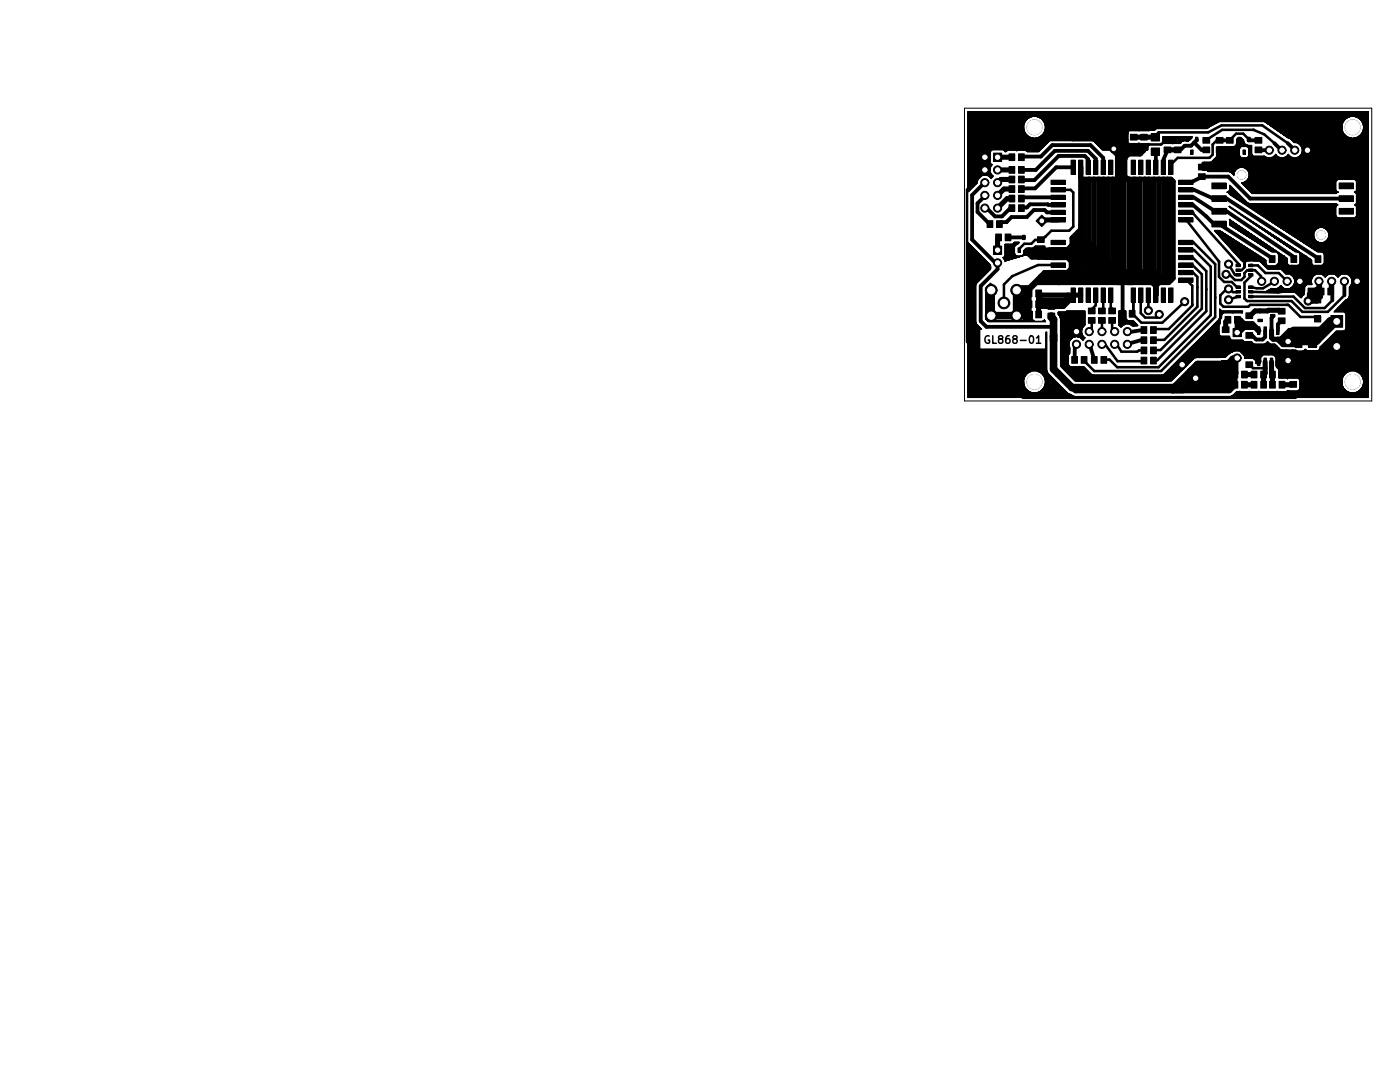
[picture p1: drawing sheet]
<svg xmlns="http://www.w3.org/2000/svg" width="279mm" height="216mm" viewBox="0 0 279 216" stroke-linecap="round" stroke-linejoin="round" font-family="sans-serif">
<path d="M197.4 67.1a.7 .7 0 0 0-.8 .6 .7 .7 0 0 0 .8 .7l.1-.5h-.3M198.1 67v1.5h.7M199.6 67.6l-.3-.2v-.3l.3-.1 .4 .1 .1 .2v.2l-.7 .2-.1 .2v.3l.3 .3h.2l.3-.3v-.3l-.3-.3M201.4 67l-.4 .1a1.01 1.01 0 0 0 0 1.4l.5-.1 .1-.5-.3-.3h-.5l-.1 .3M202.4 67.6l-.3-.2 .1-.3 .2-.1 .4 .1 .2 .2-.1 .2-.6 .2-.2 .2v.3l.3 .3h.3l.3-.3v-.3l-.3-.3M203.6 67.9h1.2M205.6 67.1l.2-.1a.8 .8 0 0 1 .5 .7 .8 .8 0 0 1-.5 .8l-.2-.1-.2-.5zM206.8 67.4l.5-.4v1.5M206.8 68.5h.9" fill="none" stroke="#000" stroke-width=".3"/>
<g fill="none" stroke="#000" stroke-width=".2">
<path d="M192.5 21.6h81.3v58.4h-81.3zM198.3 30.6h1.6v1.6h-1.6zM201.4 30.7h1.1v1.3h-1.1zM201.4 33.2h1.1v1.4h-1.1zM201.4 35.1h1.1v1.4h-1.1zM201.4 37h1.1v1.4h-1.1zM201.4 38.9h1.1v1.4h-1.1zM203.3 30.7h1.1v1.3h-1.1zM203.3 33.2h1.1v1.4h-1.1zM203.3 35.1h1.1v1.4h-1.1zM203.3 37h1.1v1.4h-1.1zM203.3 38.9h1.1v1.4h-1.1z"/>
<path d="M209.8 36h2.8v.8h-2.8zM209.8 37.5h2.8v.8h-2.8zM209.8 39h2.8v.8h-2.8zM213.8 32h.8v2.8h-.8zM215.3 32h.8v2.8h-.8zM216.8 32h.8v2.8h-.8zM218.3 32h.8v2.8h-.8zM219.8 32h.8v2.8h-.8zM221.3 32h.8v2.8h-.8zM225.6 26.8h1.3v1.1h-1.3zM225.6 28.7h1.3v1.1h-1.3zM225.8 32h.8v2.8h-.8z"/>
<path d="M227.3 32h.8v2.8h-.8zM227.6 26.8h1.4v1.1h-1.4zM227.6 28.7h1.4v1.1h-1.4zM228.8 32h.8v2.8h-.8zM229.8 26.7h1.6v1.4h-1.6zM229.8 29.5h1.6v1.5h-1.6zM230.3 32h.8v2.8h-.8zM231.8 32h.8v2.8h-.8zM232.3 29.3h1.4v1.2h-1.4zM232.3 27.4h1.4v1.2h-1.4zM233.3 32h.8v2.8h-.8zM234.4 27.4h1.3v1.2h-1.3z"/>
<path d="M234.4 29.3h1.3v1.2h-1.3zM235.3 39h2.8v.8h-2.8zM235.3 37.5h2.8v.8h-2.8zM235.3 36h2.8v.8h-2.8zM236.7 27.4h.5v.8h-.5zM237.6 29.9h.5v.9h-.5zM238.6 27.4h.5v.8h-.5zM239.2 34.7h1.3v1.1h-1.3zM239.2 32.8h1.3v1.1h-1.3zM240.1 27.4h1.3v1.2h-1.3zM240.1 29.3h1.3v1.2h-1.3zM241.9 39h2.8v1.2h-2.8z"/>
<path d="M241.9 36.5h2.8v1.2h-2.8zM242.7 27.4h1.4v1.2h-1.4zM242.7 29.3h1.4v1.2h-1.4zM244.8 29.3h1.3v1.2h-1.3zM244.8 27.4h1.3v1.2h-1.3zM247.1 27.4h.5v.8h-.5zM248.1 29.9h.4v.9h-.4zM249 27.4h.5v.8h-.5zM250.5 29.3h1.3v1.2h-1.3zM250.5 27.4h1.3v1.2h-1.3zM260.1 29.2h1.6v1.6h-1.6zM267.3 39h2.8v1.2h-2.8z"/>
<path d="M267.3 36.5h2.8v1.2h-2.8zM197 44h1.1v1.4h-1.1zM198.3 49.1h1.6v1.6h-1.6zM198.7 46.7h1.2v1.3h-1.2zM198.9 44h1.1v1.4h-1.1zM200.6 46.7h1.2v1.3h-1.2zM201.4 40.9h1.1v1.3h-1.1zM203.2 49.5h.4v.8h-.4zM203.3 40.9h1.1v1.3h-1.1zM204.1 46.9h.5v.9h-.5zM204.8 57.9h1.1v1.3h-1.1zM205.1 49.5h.4v.8h-.4z"/>
<path d="M206.7 57.9h1.1v1.3h-1.1zM207 49.1h1.4v1.2h-1.4zM207 47.2h1.4v1.2h-1.4zM207.9 42.9l1.2 1.2-1.2 1.1-1.1-1.1zM209.8 40.5h2.8v.8h-2.8zM209.8 42h2.8v.8h-2.8zM209.8 43.5h2.8v.8h-2.8zM209.8 48h2.8v.8h-2.8zM209.8 49.5h2.8v.8h-2.8zM209.8 51h2.8v.8h-2.8zM209.8 52.5h2.8v.8h-2.8zM209.8 54h2.8v.8h-2.8z"/>
<path d="M209.8 55.5h2.8v.8h-2.8zM213.8 57.5h.8v2.8h-.8zM215.3 57.5h.8v2.8h-.8zM216.8 57.5h.8v2.8h-.8zM218.3 57.5h.8v2.8h-.8zM219.8 57.5h.8v2.8h-.8zM221.3 57.5h.8v2.8h-.8zM225.8 57.5h.8v2.8h-.8zM227.3 57.5h.8v2.8h-.8zM228.8 57.5h.8v2.8h-.8zM230.3 57.5h.8v2.8h-.8zM231.8 57.5h.8v2.8h-.8z"/>
<path d="M233.3 57.5h.8v2.8h-.8zM235.3 55.5h2.8v.8h-2.8zM235.3 54h2.8v.8h-2.8zM235.3 52.5h2.8v.8h-2.8zM235.3 51h2.8v.8h-2.8zM235.3 49.5h2.8v.8h-2.8zM235.3 48h2.8v.8h-2.8zM235.3 43.5h2.8v.8h-2.8zM235.3 42h2.8v.8h-2.8zM235.3 40.5h2.8v.8h-2.8zM241.9 44.1h2.8v1.2h-2.8zM241.9 41.6h2.8v1.1h-2.8z"/>
<path d="M246.7 57h.8v.5h-.8zM246.7 58h.8v.5h-.8zM246.7 58.9h.8v.5h-.8zM246.7 52.7h.8v.5h-.8zM246.7 53.7h.8v.5h-.8zM246.7 54.6h.8v.5h-.8zM249.2 58.9h.9v.5h-.9zM249.2 58h.9v.5h-.9zM249.2 57h.9v.5h-.9zM249.2 54.6h.9v.5h-.9zM249.2 53.7h.9v.5h-.9zM249.2 52.7h.9v.5h-.9z"/>
<path d="M253.3 51h1.2v1.4h-1.2zM255.2 51h1.2v1.4h-1.2zM257.6 51h1.2v1.4h-1.2zM258.6 55.3h1.6v1.6h-1.6zM259.2 57.5h1.1v1.3h-1.1zM259.5 51h1.2v1.4h-1.2zM261.1 57.5h1.1v1.3h-1.1zM262.3 59.2h1.3v1.2h-1.3zM262.5 51h1.1v1.4h-1.1zM263.1 57.5h1.1v1.3h-1.1zM264.4 51h1.1v1.4h-1.1zM265 57.5h1.1v1.3h-1.1z"/>
<path d="M267.3 44.1h2.8v1.2h-2.8zM267.3 41.6h2.8v1.1h-2.8zM270 55.3h1.7v1.6h-1.7zM204.8 60h1.1v1.4h-1.1zM204.8 62.1h1.1v1.3h-1.1zM206.7 60h1.1v1.4h-1.1zM206.7 62.1h1.1v1.3h-1.1zM209.1 62.5h1.4v1.1h-1.4zM209.1 60.6h1.4v1.1h-1.4zM213.9 71.1h1.1v1.4h-1.1zM214 65.4h1.6v1.6h-1.6zM215.8 71.1h1.1v1.4h-1.1z"/>
<path d="M217.2 63.4h1.4v1.1h-1.4zM217.2 61.5h1.4v1.1h-1.4zM217.8 71.1h1.2v1.4h-1.2zM219.2 63.4h1.4v1.1h-1.4zM219.2 61.5h1.4v1.1h-1.4zM219.7 71.1h1.2v1.4h-1.2zM221.3 63.4h1.3v1.1h-1.3zM221.3 61.5h1.3v1.1h-1.3zM223.5 61.9h1.1v1.4h-1.1zM225.4 61.9h1.1v1.4h-1.1zM227.7 71.3h1.2v1.3h-1.2zM227.7 69.2h1.2v1.4h-1.2z"/>
<path d="M227.7 67.2h1.2v1.4h-1.2zM227.7 65.2h1.2v1.3h-1.2zM229.6 71.3h1.2v1.3h-1.2zM229.6 69.2h1.2v1.4h-1.2zM229.6 67.2h1.2v1.4h-1.2zM229.6 65.2h1.2v1.3h-1.2zM235.9 71.6l1.2 1.2-1.2 1.1-1.1-1.1zM243.8 69.2h1.6v1.4h-1.6zM243.8 72h1.6v1.5h-1.6zM243.9 65.2h1.4v1.2h-1.4zM243.9 67.1h1.4v1.2h-1.4zM244.5 63.1h1.1v1.4h-1.1z"/>
<path d="M245.9 76.1h1.1v1.3h-1.1zM245.9 74.1h1.1v1.3h-1.1zM246.1 65.5h1.6v1.7h-1.6zM246.4 63.1h1.1v1.4h-1.1zM247.8 76.1h1.1v1.3h-1.1zM247.8 74.1h1.1v1.3h-1.1zM248.6 62.4h1.4v1.2h-1.4zM248.6 64.3h1.4v1.2h-1.4zM248.6 70.3h1.4v1.1h-1.4zM248.6 72.2h1.4v1.1h-1.4zM248.6 68.3h1.4v1.1h-1.4zM248.6 66.4h1.4v1.1h-1.4z"/>
<path d="M249.7 76.1h1.1v1.3h-1.1zM249.7 74.1h1.1v1.3h-1.1zM251 71.4h.5v1.5h-.5zM251 65.2h.5v1.5h-.5zM251 61.8h.9v.5h-.9zM251 63.7h.9v.5h-.9zM251.6 76.1h1.1v1.3h-1.1zM251.6 74.1h1.1v1.3h-1.1zM252.2 71.4h.5v1.5h-.5zM252.2 65.2h.5v1.5h-.5zM253.4 76.1h1.1v1.3h-1.1zM253.4 74.1h1.1v1.3h-1.1z"/>
<path d="M253.5 71.4h.5v1.5h-.5zM253.5 65.2h.5v1.5h-.5zM253.6 62.7h.8v.5h-.8zM254.8 71.4h.5v1.5h-.5zM254.8 65.2h.5v1.5h-.5zM255.1 63.4h1.4v1.2h-1.4zM255.1 61.5h1.4v1.2h-1.4zM255.3 76.1h1.1v1.3h-1.1zM255.3 74.1h1.1v1.3h-1.1zM256.2 71.1h1.7v1.7h-1.7zM257.4 74.2h1.3v1.2h-1.3zM257.4 76.1h1.3v1.2h-1.3z"/>
<path d="M258.5 68.2h1.3v1.1h-1.3zM258.5 70.1h1.3v1.1h-1.3zM261.1 67.8h1.7v1.5h-1.7zM261.1 70.7h1.7v1.4h-1.7zM262.3 63h1.3v1.2h-1.3zM265.6 63h2.3v2.3h-2.3z"/>
<circle cx="196.5" cy="39" r=".81"/>
<circle cx="196.5" cy="36.4" r=".81"/>
<circle cx="196.5" cy="33.9" r=".81"/>
<circle cx="196.5" cy="31.4" r=".81"/>
<circle cx="199.1" cy="39" r=".81"/>
<circle cx="199.1" cy="36.4" r=".81"/>
<circle cx="199.1" cy="33.9" r=".81"/>
<circle cx="206.5" cy="25.4" r="1.48"/>
<circle cx="222.3" cy="29.7" r=".81"/>
<circle cx="247.8" cy="34.9" r=".83"/>
<circle cx="253.3" cy="30" r=".81"/>
<circle cx="255.9" cy="30" r=".81"/>
<circle cx="258.4" cy="30" r=".81"/>
<circle cx="270" cy="25.4" r="1.48"/>
<circle cx="196.5" cy="41.5" r=".81"/>
<circle cx="197.8" cy="57.9" r="1.18"/>
<circle cx="199.1" cy="41.5" r=".81"/>
<circle cx="199.1" cy="52.5" r=".81"/>
<circle cx="202.9" cy="57.9" r="1.18"/>
<circle cx="244.7" cy="54.7" r=".81"/>
<circle cx="245.2" cy="59.8" r=".81"/>
<circle cx="245.2" cy="57.7" r=".81"/>
<circle cx="245.2" cy="52.7" r=".81"/>
<circle cx="251.8" cy="56.1" r=".81"/>
<circle cx="254.3" cy="56.1" r=".81"/>
<circle cx="256.9" cy="56.1" r=".81"/>
<circle cx="263.2" cy="56.1" r=".81"/>
<circle cx="263.7" cy="46.9" r=".83"/>
<circle cx="265.8" cy="56.1" r=".81"/>
<circle cx="268.3" cy="56.1" r=".81"/>
<circle cx="197.8" cy="63" r="1.18"/>
<circle cx="200.4" cy="60.5" r="1.18"/>
<circle cx="202.9" cy="63" r="1.18"/>
<circle cx="206.5" cy="76.2" r="1.48"/>
<circle cx="214.8" cy="68.7" r=".81"/>
<circle cx="217.4" cy="66.2" r=".81"/>
<circle cx="217.4" cy="68.7" r=".81"/>
<circle cx="219.9" cy="66.2" r=".81"/>
<circle cx="219.9" cy="68.7" r=".81"/>
<circle cx="222.5" cy="66.2" r=".81"/>
<circle cx="222.5" cy="68.7" r=".81"/>
<circle cx="225" cy="66.2" r=".81"/>
<circle cx="225" cy="68.7" r=".81"/>
<circle cx="229.2" cy="62" r=".81"/>
<circle cx="231.3" cy="62.7" r=".81"/>
<circle cx="236.4" cy="60.2" r=".81"/>
<circle cx="238.6" cy="75.5" r=".81"/>
<circle cx="246.9" cy="71.4" r=".81"/>
<circle cx="257.1" cy="68.1" r=".81"/>
<circle cx="261.1" cy="60.1" r=".81"/>
<circle cx="266.8" cy="69.1" r="1.17"/>
<circle cx="270" cy="76.2" r="1.48"/>
</g>
<g fill="#000">
<path d="M198.3 30.6h1.6v1.6h-1.6zM201.4 30.7h1.1v1.3h-1.1zM201.4 33.2h1.1v1.4h-1.1zM201.4 35.1h1.1v1.4h-1.1zM201.4 37h1.1v1.4h-1.1zM201.4 38.9h1.1v1.4h-1.1zM203.3 30.7h1.1v1.3h-1.1zM203.3 33.2h1.1v1.4h-1.1zM203.3 35.1h1.1v1.4h-1.1zM203.3 37h1.1v1.4h-1.1zM203.3 38.9h1.1v1.4h-1.1zM209.8 36h2.8v.8h-2.8z"/>
<path d="M209.8 37.5h2.8v.8h-2.8zM209.8 39h2.8v.8h-2.8zM213.8 32h.8v2.8h-.8zM215.3 32h.8v2.8h-.8zM216.8 32h.8v2.8h-.8zM218.3 32h.8v2.8h-.8zM219.8 32h.8v2.8h-.8zM221.3 32h.8v2.8h-.8zM225.6 26.8h1.3v1.1h-1.3zM225.6 28.7h1.3v1.1h-1.3zM225.8 32h.8v2.8h-.8zM227.3 32h.8v2.8h-.8z"/>
<path d="M227.6 26.8h1.4v1.1h-1.4zM227.6 28.7h1.4v1.1h-1.4zM228.8 32h.8v2.8h-.8zM229.8 26.7h1.6v1.4h-1.6zM229.8 29.5h1.6v1.5h-1.6zM230.3 32h.8v2.8h-.8zM231.8 32h.8v2.8h-.8zM232.3 29.3h1.4v1.2h-1.4zM232.3 27.4h1.4v1.2h-1.4zM233.3 32h.8v2.8h-.8zM234.4 27.4h1.3v1.2h-1.3zM234.4 29.3h1.3v1.2h-1.3z"/>
<path d="M235.3 39h2.8v.8h-2.8zM235.3 37.5h2.8v.8h-2.8zM235.3 36h2.8v.8h-2.8zM236.7 27.4h.5v.8h-.5zM237.6 29.9h.5v.9h-.5zM238.6 27.4h.5v.8h-.5zM239.2 34.7h1.3v1.1h-1.3zM239.2 32.8h1.3v1.1h-1.3zM240.1 27.4h1.3v1.2h-1.3zM240.1 29.3h1.3v1.2h-1.3zM241.9 39h2.8v1.2h-2.8zM241.9 36.5h2.8v1.2h-2.8z"/>
<path d="M242.7 27.4h1.4v1.2h-1.4zM242.7 29.3h1.4v1.2h-1.4zM244.8 29.3h1.3v1.2h-1.3zM244.8 27.4h1.3v1.2h-1.3zM247.1 27.4h.5v.8h-.5zM248.1 29.9h.4v.9h-.4zM249 27.4h.5v.8h-.5zM250.5 29.3h1.3v1.2h-1.3zM250.5 27.4h1.3v1.2h-1.3zM260.1 29.2h1.6v1.6h-1.6zM267.3 39h2.8v1.2h-2.8zM267.3 36.5h2.8v1.2h-2.8z"/>
<path d="M197 44h1.1v1.4h-1.1zM198.3 49.1h1.6v1.6h-1.6zM198.7 46.7h1.2v1.3h-1.2zM198.9 44h1.1v1.4h-1.1zM200.6 46.7h1.2v1.3h-1.2zM201.4 40.9h1.1v1.3h-1.1zM203.2 49.5h.4v.8h-.4zM203.3 40.9h1.1v1.3h-1.1zM204.1 46.9h.5v.9h-.5zM204.8 57.9h1.1v1.3h-1.1zM205.1 49.5h.4v.8h-.4zM206.7 57.9h1.1v1.3h-1.1z"/>
<path d="M207.9 42.9l1.2 1.2-1.2 1.1-1.1-1.1zM207 49.1h1.4v1.2h-1.4zM207 47.2h1.4v1.2h-1.4zM209.8 40.5h2.8v.8h-2.8zM209.8 42h2.8v.8h-2.8zM209.8 43.5h2.8v.8h-2.8zM209.8 48h2.8v.8h-2.8zM209.8 49.5h2.8v.8h-2.8zM209.8 51h2.8v.8h-2.8zM209.8 52.5h2.8v.8h-2.8zM209.8 54h2.8v.8h-2.8zM209.8 55.5h2.8v.8h-2.8z"/>
<path d="M213.8 57.5h.8v2.8h-.8zM215.3 57.5h.8v2.8h-.8zM216.8 57.5h.8v2.8h-.8zM218.3 57.5h.8v2.8h-.8zM219.8 57.5h.8v2.8h-.8zM221.3 57.5h.8v2.8h-.8zM225.8 57.5h.8v2.8h-.8zM227.3 57.5h.8v2.8h-.8zM228.8 57.5h.8v2.8h-.8zM230.3 57.5h.8v2.8h-.8zM231.8 57.5h.8v2.8h-.8zM233.3 57.5h.8v2.8h-.8z"/>
<path d="M235.3 55.5h2.8v.8h-2.8zM235.3 54h2.8v.8h-2.8zM235.3 52.5h2.8v.8h-2.8zM235.3 51h2.8v.8h-2.8zM235.3 49.5h2.8v.8h-2.8zM235.3 48h2.8v.8h-2.8zM235.3 43.5h2.8v.8h-2.8zM235.3 42h2.8v.8h-2.8zM235.3 40.5h2.8v.8h-2.8zM241.9 44.1h2.8v1.2h-2.8zM241.9 41.6h2.8v1.1h-2.8zM246.7 57h.8v.5h-.8z"/>
<path d="M246.7 58h.8v.5h-.8zM246.7 58.9h.8v.5h-.8zM246.7 52.7h.8v.5h-.8zM246.7 53.7h.8v.5h-.8zM246.7 54.6h.8v.5h-.8zM249.2 58.9h.9v.5h-.9zM249.2 58h.9v.5h-.9zM249.2 57h.9v.5h-.9zM249.2 54.6h.9v.5h-.9zM249.2 53.7h.9v.5h-.9zM249.2 52.7h.9v.5h-.9zM253.3 51h1.2v1.4h-1.2z"/>
<path d="M255.2 51h1.2v1.4h-1.2zM257.6 51h1.2v1.4h-1.2zM258.6 55.3h1.6v1.6h-1.6zM259.2 57.5h1.1v1.3h-1.1zM259.5 51h1.2v1.4h-1.2zM261.1 57.5h1.1v1.3h-1.1zM262.3 59.2h1.3v1.2h-1.3zM262.5 51h1.1v1.4h-1.1zM263.1 57.5h1.1v1.3h-1.1zM264.4 51h1.1v1.4h-1.1zM265 57.5h1.1v1.3h-1.1zM267.3 44.1h2.8v1.2h-2.8z"/>
<path d="M267.3 41.6h2.8v1.1h-2.8zM270 55.3h1.7v1.6h-1.7zM204.8 60h1.1v1.4h-1.1zM204.8 62.1h1.1v1.3h-1.1zM206.7 60h1.1v1.4h-1.1zM206.7 62.1h1.1v1.3h-1.1zM209.1 62.5h1.4v1.1h-1.4zM209.1 60.6h1.4v1.1h-1.4zM213.9 71.1h1.1v1.4h-1.1zM214 65.4h1.6v1.6h-1.6zM215.8 71.1h1.1v1.4h-1.1zM217.2 63.4h1.4v1.1h-1.4z"/>
<path d="M217.2 61.5h1.4v1.1h-1.4zM217.8 71.1h1.2v1.4h-1.2zM219.2 63.4h1.4v1.1h-1.4zM219.2 61.5h1.4v1.1h-1.4zM219.7 71.1h1.2v1.4h-1.2zM221.3 63.4h1.3v1.1h-1.3zM221.3 61.5h1.3v1.1h-1.3zM223.5 61.9h1.1v1.4h-1.1zM225.4 61.9h1.1v1.4h-1.1zM227.7 71.3h1.2v1.3h-1.2zM227.7 69.2h1.2v1.4h-1.2zM227.7 67.2h1.2v1.4h-1.2z"/>
<path d="M227.7 65.2h1.2v1.3h-1.2zM229.6 71.3h1.2v1.3h-1.2zM229.6 69.2h1.2v1.4h-1.2zM229.6 67.2h1.2v1.4h-1.2zM229.6 65.2h1.2v1.3h-1.2zM235.9 71.6l1.2 1.2-1.2 1.1-1.1-1.1zM243.8 69.2h1.6v1.4h-1.6zM243.8 72h1.6v1.5h-1.6zM243.9 65.2h1.4v1.2h-1.4zM243.9 67.1h1.4v1.2h-1.4zM244.5 63.1h1.1v1.4h-1.1zM245.9 76.1h1.1v1.3h-1.1z"/>
<path d="M245.9 74.1h1.1v1.3h-1.1zM246.1 65.5h1.6v1.7h-1.6zM246.4 63.1h1.1v1.4h-1.1zM247.8 76.1h1.1v1.3h-1.1zM247.8 74.1h1.1v1.3h-1.1zM248.6 62.4h1.4v1.2h-1.4zM248.6 64.3h1.4v1.2h-1.4zM248.6 70.3h1.4v1.1h-1.4zM248.6 72.2h1.4v1.1h-1.4zM248.6 68.3h1.4v1.1h-1.4zM248.6 66.4h1.4v1.1h-1.4zM249.7 76.1h1.1v1.3h-1.1z"/>
<path d="M249.7 74.1h1.1v1.3h-1.1zM251 71.4h.5v1.5h-.5zM251 65.2h.5v1.5h-.5zM251 61.8h.9v.5h-.9zM251 63.7h.9v.5h-.9zM251.6 76.1h1.1v1.3h-1.1zM251.6 74.1h1.1v1.3h-1.1zM252.2 71.4h.5v1.5h-.5zM252.2 65.2h.5v1.5h-.5zM253.4 76.1h1.1v1.3h-1.1zM253.4 74.1h1.1v1.3h-1.1zM253.5 71.4h.5v1.5h-.5z"/>
<path d="M253.5 65.2h.5v1.5h-.5zM253.6 62.7h.8v.5h-.8zM254.8 71.4h.5v1.5h-.5zM254.8 65.2h.5v1.5h-.5zM255.1 63.4h1.4v1.2h-1.4zM255.1 61.5h1.4v1.2h-1.4zM255.3 76.1h1.1v1.3h-1.1zM255.3 74.1h1.1v1.3h-1.1zM256.2 71.1h1.7v1.7h-1.7zM257.4 74.2h1.3v1.2h-1.3zM257.4 76.1h1.3v1.2h-1.3zM258.5 68.2h1.3v1.1h-1.3z"/>
<path d="M258.5 70.1h1.3v1.1h-1.3zM261.1 67.8h1.7v1.5h-1.7zM261.1 70.7h1.7v1.4h-1.7zM262.3 63h1.3v1.2h-1.3zM265.6 63h2.3v2.3h-2.3z"/>
<circle cx="196.5" cy="39" r=".81"/>
<circle cx="196.5" cy="36.4" r=".81"/>
<circle cx="196.5" cy="33.9" r=".81"/>
<circle cx="196.5" cy="31.4" r=".81"/>
<circle cx="199.1" cy="39" r=".81"/>
<circle cx="199.1" cy="36.4" r=".81"/>
<circle cx="199.1" cy="33.9" r=".81"/>
<circle cx="206.5" cy="25.4" r="1.48"/>
<circle cx="222.3" cy="29.7" r=".81"/>
<circle cx="247.8" cy="34.9" r=".83"/>
<circle cx="253.3" cy="30" r=".81"/>
<circle cx="255.9" cy="30" r=".81"/>
<circle cx="258.4" cy="30" r=".81"/>
<circle cx="270" cy="25.4" r="1.48"/>
<circle cx="196.5" cy="41.5" r=".81"/>
<circle cx="197.8" cy="57.9" r="1.18"/>
<circle cx="199.1" cy="41.5" r=".81"/>
<circle cx="199.1" cy="52.5" r=".81"/>
<circle cx="202.9" cy="57.9" r="1.18"/>
<circle cx="244.7" cy="54.7" r=".81"/>
<circle cx="245.2" cy="59.8" r=".81"/>
<circle cx="245.2" cy="57.7" r=".81"/>
<circle cx="245.2" cy="52.7" r=".81"/>
<circle cx="251.8" cy="56.1" r=".81"/>
<circle cx="254.3" cy="56.1" r=".81"/>
<circle cx="256.9" cy="56.1" r=".81"/>
<circle cx="263.2" cy="56.1" r=".81"/>
<circle cx="263.7" cy="46.9" r=".83"/>
<circle cx="265.8" cy="56.1" r=".81"/>
<circle cx="268.3" cy="56.1" r=".81"/>
<circle cx="197.8" cy="63" r="1.18"/>
<circle cx="200.4" cy="60.5" r="1.18"/>
<circle cx="202.9" cy="63" r="1.18"/>
<circle cx="206.5" cy="76.2" r="1.48"/>
<circle cx="214.8" cy="68.7" r=".81"/>
<circle cx="217.4" cy="66.2" r=".81"/>
<circle cx="217.4" cy="68.7" r=".81"/>
<circle cx="219.9" cy="66.2" r=".81"/>
<circle cx="219.9" cy="68.7" r=".81"/>
<circle cx="222.5" cy="66.2" r=".81"/>
<circle cx="222.5" cy="68.7" r=".81"/>
<circle cx="225" cy="66.2" r=".81"/>
<circle cx="225" cy="68.7" r=".81"/>
<circle cx="229.2" cy="62" r=".81"/>
<circle cx="231.3" cy="62.7" r=".81"/>
<circle cx="236.4" cy="60.2" r=".81"/>
<circle cx="238.6" cy="75.5" r=".81"/>
<circle cx="246.9" cy="71.4" r=".81"/>
<circle cx="257.1" cy="68.1" r=".81"/>
<circle cx="261.1" cy="60.1" r=".81"/>
<circle cx="261.2" cy="60.2" r=".38"/>
<circle cx="266.8" cy="69.1" r="1.17"/>
<circle cx="270" cy="76.2" r="1.48"/>
</g>
<g fill="none" stroke="#000" stroke-width=".76">
<path d="M196.4 38.9l.1 .2-1.4 1.5v1.7l2.5 2.4M196.5 33.9v.4M196.5 36.4l-2.5 2.5v8.9l4.9 4.9 .2-.2v1.2l-3.4 3.4v7l1.2 1.1h13.4M203.8 31.4l.4-.2h3.5l2.3-2.2h7.6l2.6 2.5v1.9M211.2 39.4h-6.9l-.5 .2M214.2 33.4h-3.4l-4.2 4.2h-2.6l-.2 .1M217.2 33.4v-1.6l-.7-.7h-5.2l-4.8 4.8h-2.5l-.2-.1M218.7 33.4v-1.7l-1.6-1.6h-6.6l-3.8 3.8h-2.9M230.6 30.2l.1 3.2M233 29.9l-.8 1.9v1.6M233.7 32.8v.6M235.7 27.8l-.7 .2 .2 .1 .2-.3h1.5"/>
<path d="M236.7 36.4l1.1-.1 2.1-1.1h5.2l4.4 4.4h19.4M236.7 37.9l1.5-.1 3.7 1.7 2.9 .1 18.3 12-.1 .1M236.7 39.4h1.5l4.3 2.8h2.3l13.5 9.1-.1 .4M238.3 28.4l1.5 1.5h.9M238.8 27.8l-1.1 1.3h-1.3l-.7 .7-.7 .1M243.4 28h2M247.4 27.8l-.6 1.4-1 .6-2.4 .1M249.2 27.7l.2 .1-.2 .2h2M251.2 29.9l2.1 .1M254.3 28.6l1.6 1.4M257 28.6l1.1 1.1M258 29.8l.4 .2"/>
<path d="M196.5 41.5l.3-.1 1.8 1.8h1.4l1.6-1.7h.3M199.3 49.8l-.2 .1M201.2 47.4h3.2M211.2 42.4h-2.2l-.5-.5h-2.2l-1.4 1.4h-3l-1 1h-1.1l-.3 .4M211.2 40.9l-5.6-.1-.7 .6h-.9l-.2 .1M223.9 54.5h.2l-.1 8.1M236.7 40.9h1.4l2.6 2.3 1.6 1.5h1l10.6 6.9v.1M259.4 56.1h.1l.2 2.1M261.6 58.2l.4 .3-.8 .8M261.7 58.2l-.5 .5v1.5M263.1 58.2h.6v1l-.7 .7v-.1l-.2 .4h-1.7zM263.2 56.1h.3v1.4l-.7 .7h-1.2"/>
<path d="M263.2 56.1l-.1 .2v1.1l-1.5 .8M263.2 56.3v1.5M263.2 56.1l.1 .3v2.4l-1.3 1.4M265.8 56.1l-.2 .1v2M265.9 56v3.9M268.3 56.9v2M205.4 62.7h-2.3l-.2 .3M214.6 68.7h.1M214.8 68.7l-.1 .1-.2-.2v3.2M217.4 68.7l1 3.1M228.3 67.9l-.2-.1-3.1 .9M228.3 65.8l-3.1 .5-.2-.1"/>
<path d="M252.5 66v1.2l-.5 .6h-1.3l-.9-.9h-.5M254 63l-.2 .4v2.6M255.8 64l-.8 .7v1.3M258.4 74.4l-.3 .4M261.1 60.1v.1"/>
</g>
<g fill="none" stroke="#000" stroke-width=".51">
<path d="M196.5 34.3l-3.5 3.5v30.4l11.2 11.2h54.3l1.3-1.3v-2.3l-1.4-1.4M211.2 37.9h2.5l.5 .5v6.8l-.8 .8h-3.6l-1.8 1.9h-1.4l-.8 .7h-1.4l-1 1.1v.2M230.6 27.4v-.3l.6-.7h9.9l2.7-1.4h8.1l5.1 3.6M233 28h-.5l-.8 .8h-2.8l-.5 .5h-.1M243.4 28h-.6l-.8 .8v2.1l-.6 .6h-6.4l-1.3 1.3M249.3 27.8l-1.2-1.1h-1.4l-1.3 1.3M250.1 25.9l2.2 .9 2 1.8M250.3 25.9h-6.4l-3.2 2.1M258.1 29.7l.3 .3M211.2 52.9h-4l-5.2 2.2-1.6 1.7v3.7M218.7 58.9v2l-1.1 1.1h.3M220.2 58.9v2.7l-.3 .4"/>
<path d="M221.7 58.9v2.4l.4 .4-.2 .3M226.2 58.9v3.9l1.6 1.6h4.2l4.4-4.2M227.7 58.9v3.6l.8 .9h2.3l.5-.7M229.2 58.9v3.1M236.7 43.9l6.6 8.3v3l1 1.1h1.5l1 1h.3M236.7 42.4h1.5M236.7 51.4h1.3l2.7 2.7v8l-9.7 9.8h-.8l.3-.2M236.7 52.9h1.3l1.9 1.8v6.9l-8.3 8.3h-1l-.1-.2-.3 .2 .4 .3M236.7 55.9l1.2 1.1v4l-4.7 4.7h-2.9l-.1 .1M236.7 48.4h1.5l4.3 4.3v10.5l-10.8 10.8h-13.3l-1.9-1.9-.1-.3-.1 .3M236.7 49.9h1.6l3.3 3.3v9.7l-10.4 10.4h-8.2l-1.6-1.5h-1.1l.2-.1M236.7 54.4h1.4l.9 .8v6l-6.6 6.6h-1.9l-.2-.1-.1 .2 .2-.3"/>
<path d="M238.2 42.6l9 10.1-.1 .3-.1-.2M244.7 54.7h.6l1.2 1.2h1.2l.7-.7v-.7l.5-.6h1.6l1.2 1.2 .1 1-.3-.3M245.2 52.7l1.3 2.2h.6M247.1 59.2l-1.9 .6M247.1 53.9h.7l.6-.6v-1.1l.2-.3h2.9l1.7 1.7h5.1l.5 .5v.3M247.1 58.2l-1 .1-.9-.6h-.4l-1.3 1.2v1.7l.7 .6h4.9l.4-.4h7.6l2.4 2.4h3.2l.3 .4M249.6 54.9v.2l-1.2 1.3v3.2l.5 .5h8.9l2.1 2.1h5.1l3.3-3.3M249.6 59.2h8.5l2.3 2.3h4l1.5-1.6M249.8 52.8l-.2 .2h1.4l1.6 1.5h2.6l1.7 1.6h-.3M252.8 53.2h3.9l.2-.1v.1M254.3 56.1l-2.3 1.4h-1.2l-1.2-.2M255.8 52.6l-.6 .6"/>
<path d="M255.9 52.1l-.1-.4 .1 .2-1.3 1.3M259.4 56.1l-1.6 1.8-2.7 .5-5.5-.2M263.2 57.8l-2.1 2.3M263.2 56.1v.2M265.8 56.1l.1 .2M265.8 56v.1M265.9 56l-.1 .1M268.3 56v.9M217.9 63.9v1.6l-.7 .7h.7M219.9 68.7h.6l2.5 3.4h5.4l-.1-.2M219.9 63.9v2.3h.3M221.9 63.9v1.8l.6 .5h.2"/>
<path d="M222.5 68.7l.5 .1 .8 1.4h3.2l.3-.3h1M226.2 62.6h-.3M249.3 72.8l.8 .7h2.4M261.6 66.8v.4l.4 .2v1.2M266.8 69.1l-2.3 2.3h-2.5"/>
</g>
<g fill="none" stroke="#000" stroke-width="1">
<path d="M199.1 31.4h2.8M199.1 33.9h2.8M201.9 35.8h-2.2l-.6 .6M201.9 37.7h-1.5l-1.3 1.3M201.9 39.6h-.9l-1.9 1.9M215.7 33.4v20.8M215.7 35.5l.7 .7v12.5M216 35.8h17.7l.4 .4v19.3l-.9 .9h-26.4l-1.4 1.4h-2.5v.1M217.4 35.8v12.8l-.2 .2v-.6l4.7 4.7M218.3 35.8v14.4l.2 .5M219.3 35.8v14.5M219.3 27.6h5.1"/>
<path d="M219.8 27.6l3.2 3.3v23.1M220.2 35.8v15.9l.1-.4M221.2 35.8v16.9v-.4M221.2 28.3h1.3l1.6 1.7 .6 .1M222.1 35.8v17l-.2 .1M222.2 29.7l1.7 2.3M222.3 29.7h.5l.8 .8M223 27.6l1.7 1.6M223 36.8h.5l.4 .3v17.4M224.3 35.8v18.4h.1M224.4 29v.3h3.9v.7l-.8 .7h-2.3l-1 1.1h.3M224.7 30.1l-.8 .9v5.2"/>
<path d="M224.7 27.9l-.1-.1 .1 2.3M225.3 35.8v18.6l.1-.2M225.3 35.8l.2 .2v18h-.2M226.3 27.4h4.4h-.1M226.4 35.8v18.9l.6 .5v-18.8h-.6M227.5 35.8v18.7v-.3M227.7 30.6v-.5h-3.2v5.1l1 1M228.5 35.8l-.1 19.3M229.2 35.8v18l.6 .6v.7h-17.9l-.4 .4h-3.5l-.3 .3v-.7M229.2 36.1h.5v17.2l2.6 2.6v-.5M230.3 35.8v19l1.1 1M231.3 35.8v19.3h-.6v1.9"/>
<path d="M232.2 35.8v19.6l.2 .1M233 29.9l1.9 .1M233 35.8v19.9l.1 .1M233 28h2M233.6 36.4l.1 .2v19.3M234.9 30h.1M235 29.9l-.1 .1M242 32.6v.2M245.4 29.9l.2 .1-2.2-.1v1.7l-1.8 1.8h-1.7l.5-.6h27.5l3.2 3.1v7.8l-1 1M245.4 30l.2 .1h.9l.1-.1v2.5l-.8 .8h-5.9M245.4 29.9v.5l2.5 2.4M245.4 29.9l-.2 .5h-1.5l-.3 .2"/>
<path d="M246.3 32.1v-.5l-.4-.4h-2.5l-1.6 1.7v.4M246.7 31.6v.5h-4.2M260.9 30.6l-1.2 1.3h-13.1M260.9 30v1l1.8 1.8M261 31.1v.5l-1.2 1.2M261.4 31.4v.9h-1.1M197.8 57.9h.3M199.3 47.4l-.2 .2v2.3M202.9 57.9l-.1-.5h2.6l3.1-3h5.1v-.2h15.8l1.3 1.3v3.4M202.9 57.9h.1M205.4 58.5v4.2M206.2 49.9v.4l1 1"/>
<path d="M207.3 58.5l-.1 2.2h4.6l1.4-1.4M207.7 49.7l-.1 .2h-2.3v.8l.6 .6 3.1 .1M207.7 49.7l-.5 .3 1.4 1.4h4.4l.8 .8M208.6 54.4v.5h1.8l.5-.5M211.2 55.4h.1l-.1 .1M211.2 43.9h-3.1l-.2 .2M211.3 56.4l-.5-.5h11.7l.5 .5M211.4 56l-.2-.1v-1.5l-.9 .2v1.4l-.2 .1M213.2 58.9v.7h-.2l-.3 .3h-5.4M213.3 51.3l.5 .5v2.2l-.4 .4M213.8 53.6l-.8 .8M213.9 48.9l-.9 1h-5.3l-.1-.1 .1-.1"/>
<path d="M213.9 48.9h.6M214.1 50.7v.6l.7 .8M214.2 58.9l.1 .2-2.1 2.1h-4.3l-.6-.5v2.2v-.2M214.2 58.9h1.5M214.2 58.9h-.3M214.2 58.9h-6.3l-.4 .4h-.2M214.6 49.9v-2l.1-.4h.5l6.6 6.7M214.6 50.2v.3l.2 .3M214.6 49.4l-.1-.1v-.7h.7l5.9 5.9v-.3M214.8 54.2v-3.9l.7-.6v.3l4.8 4.9v.2M214.8 51.8l2.6 2.6v-.2M214.8 50.5l3.8 3.9v-.2"/>
<path d="M215.1 47.5v1.5M215.2 49.9h.5M215.7 49.1l-2.3 2.2-2.2 .1v-1.5M215.7 48.5l-2 1.9-5.5 .1v.6M215.7 45.8l-1.8 1.7v1.4M215.8 55.1l-.6 .8M221.9 52.9l1.4 1.5v-.2M223 55.1l.3 .5h7.4M223.2 54.2v.1M223.6 55.1v-.1l1.4 1.4M225.6 55.6l-.2 .3h-.9M226.8 55.1v.5"/>
<path d="M229.6 56.4v-.4l1.1 1.1M230.2 56.4l.5 .5M231.6 56.4v-.3l-.9 1M255.8 51.7v.9M257.9 53.3l1.5 1.7M259.4 53.3v2.8M260.1 51.7v2l-.7 .7M260.1 52.5l-1.1 1.1v-.3M260.1 51.8l1.5 1.5M260.8 53.3l-1.4 1.6M268.7 44.7l-.8 .1v4.2l-2.6 2.7h-.4v.7l-.9 .9M268.7 44.7h1.9"/>
<path d="M268.7 44.7l.4 .1M268.7 44.7l1.1 .3M268.7 44.7v8.6l-.1 .2v-.2h-11.6l-1.2-1.2M268.7 49.8h-.3l-3.5 3.5M268.7 51.2h-.4l-1.4 1.4h-1.3M268.7 52.1h-.4l-1.3 1.2M268.7 44.7l-.1 .4M269.3 44.7l.3 .3v9.2l1.4 1.4-.2 .5h.3l-2.8-2.8M205.4 60.6v.1M209.8 63.1l.5 .3v3.7M211.2 74.5l3.4 3.5h19.4l.2-.2M234.2 77.3v.6"/>
<path d="M244.4 68.8h3.1l1.4 1.4h.4M244.6 72.7l1.4-1.3h.9l-.3 .3v2.8l-.1 .2-.4-.1-1.5-1.5zM245.1 63.8l-.5 .4v1.6M245.9 71.6v2.8M246.5 74.7v2.1M247 63.8v.7l.7 .7M248.4 74.7l-.1 .2 .1-.2h1.9M248.4 76.8l.2 .1 .1-.1h1.6M249.3 68.8l.4 .2h4.6l2.8 2.9M249.3 68.8v2.1h.8l1.1 1.2M249.3 68.8h-1l-.5-.5h-2.3l-.6-.6h-.3l-.2 .2v1.8l.2 .2h.5l.3-.2h2.1l1.3 1.2h.5l1.2-1.2h4.4M249.3 64.9l-.1 .1 .1-.2h.6l1.3 1.2-1.3-1.4h-1.6l-.8-.8h-.6v2.4l-.1 .2h.5l1-1.1h2v-.1"/>
<path d="M252.1 74.9l.1 1.9M252.2 74.7l-.1 .2M252.5 72.2v2.3l-.4 .4M253.8 66v1.4l.3 .3h2.8l.4 .4h-.2M253.8 72.2v2.4l.2 .3v-.2v2.1M254.3 70.4l.7 .8v1.8l.8 .7v1.2l.1-.2 2.2 .1M254.5 69.3h-2.4l-1.6 1.6v.4M255 72.2l.3-.8 2.8 2.8M255 72.6h.4l2.2 2.2h.5M255.1 67.7l.9 1.1h3.2M255.2 70.2h3.3l.5 .5h.2M255.3 70.1v.1"/>
<path d="M255.7 67.7l1.7-1.8h.7v2l1.1 .9M255.8 62.1l-.3 .1-.2-.3-4.8 .1-1.1 1.1-.1-.1M256.7 70.2l1.6 1.6h.2M257.1 71.9h-.4l-1.5-1.5h-3.2l-.8 .8v1M257.1 71.8l1 1v2M257.4 66.8l-.3 .3v1M258 70.2v.5l-.9 1v.2M258.1 76.7l-2.2 .1M258.1 66l1.1 1.1v1.7M258.1 66.9l-1.5 1.6 .5-.4M259.2 70.7v3.2l-.9 .9h-.2M259.2 70.7l-.7 .2v2.6l-.4 .5"/>
</g>
<g fill="none" stroke="#000" stroke-width="1.5">
<path d="M210.6 26.5l-1.1 .7-1.9 1.9h-9.7l-1.4 1.4v3.4M259.9 27.1l3.2 3.3v1.9l.1 .1h5.5l3 3v19.7l-.9 .9M204.5 57.8v5.1l-.1 .1h-6.6l-.1-.3 .1-.2v-4.6M270.6 44.7l.2 .4v15.4l-1 1v-.3h-.5l.9 .9v3.8l-3 3.1-.8 .2-2.7 2.7h-6.6M270.8 56.1h.2M202.9 62.9l.8-.8v-3.8l-.8-.4 .1 .1-.1 .2v4.8l.2-.1-.1 .1M209.8 63.1l.1 .3 .4 .4v9.9l3.6 3.6h20.5M214.8 66.2l-.3-.2-2.1 2.1v4.8l2.6 2.5h18l6.7-6.6h5.5M235.7 72.8h.2M237.7 74l-3.7 3.7h2l3.7-3.7h6.2M237.7 74v.4l.9 1.1M244.6 72.7h-5.6l-1.3 1.3"/>
<path d="M258.1 66.9h.9l.2-.1h3.8v1M258.1 65.9h5.5l1.9-1.9h1.3l-4.2 4.1h-5.5"/>
</g>
<g fill="none" stroke="#000" stroke-width="1.3">
<path d="M196.4 31.4h.1M209 27.6h15l.4 .3M210.1 26.5h14.5M210.9 25.7h13.7v4.4M211 23.7h45.6l5.4 5.4v2.9M211 24.8h29.7l.2-.2v.4M220.4 27.6l1.9 1.8M242.1 23.7l-1.4 1.4h-15.2l-3.2 3.3v1.3M255 23.7l5.9 6v.3M238.6 75.5h5l1.2-1.2v.4h-5.2l-.8 .8M244.4 74v.7M245.2 75.2h-.3l-1.1 1.1h-6.4"/>
<path d="M245.2 73.7v2.9l-.5 .5h-8M246.1 74.5v2.6l-.8 .8h-11.1"/>
</g>
<g fill="none" stroke="#000" stroke-width=".25">
<path d="M193.2 22.3h79.9v57h-5.3v-3.3a2.2 2.2 0 0 0 2.9 2.3 2.2 2.2 0 0 0 .8-3.7 2.2 2.2 0 0 0-3.7 1v3.7h-63.5v-3.3a2.2 2.2 0 0 0 2.9 2.3 2.2 2.2 0 0 0 .8-3.7 2.2 2.2 0 0 0-3.7 1v3.7h-11.1v-30.9l4.5 4.7v.6l-2.7 2.7-.3 .5v7.4l.2 .3 1 1.1h-.4v4h13.3l.1-3.5v7.5l.1 .5 4 4.1 1.2 .7 31.1 .1 .7-.2 .8-.7 .6-.1 9.2 .1 .4-.3 1.9 .1 .3-.2 .3-.4v-1.4l-.4-.5-1.8-.1-.4 .2-.3-.2h-1.4v-1.5l-.3-.5v-1.2l-.2-.6a.67 .67 0 0 0-.6-.9h-2a.67 .67 0 0 0-.6 .9l-.2 1h-.6v-.7l-.3-.3-2-.1v-.2a1.66 1.66 0 0 0-2.7-.9l-1.2 .9-6 .1-4.7 4.5h-19.3l-2.8-2.8v-9.4l-.2-.5-.3-.5v-.4h1.3l.4-.2h3.6l.1 2.8-.2 .1a1.52 1.52 0 0 0 .1 2.4l-.4 .5-.1-.2a1.53 1.53 0 0 0-2-.3 1.53 1.53 0 0 0-.5 2v1.1l-.3 .5v1.6l.1 .4 .4 .2h2.6l1.8 1.7h13.8l.5-.2 10.8-10.8 .2-.5v-1.7l.8 .4h3.8l-.1 .4-3.5-.1-.5 .3-.4 1.3v.6l-.3 .5v1.4l.4 .5 1.8 .1v.4l.4 .4h2.2l.4 .3h1.3l.8 .6 1.7-.1 .8-.5 .6 .5 .9 .1 .9 .9 .4 .2 4.2 .2 .5-.4 .5 .3h1.9a.74 .74 0 0 0 .6-.8l3.2-3.2h1.4l.5-.3 .1-2.9-.2-.3-.4-.2h-1.9l2.9-2.8 .2-.6v-1.6l.2-.2a1.53 1.53 0 0 0-.3-2.2 1.53 1.53 0 0 0-2.2 .4 1.52 1.52 0 0 0-2.5 0 1.52 1.52 0 0 0-2-.5 1.52 1.52 0 0 0-.7 2h-.9l-.4 .2-.3 1.8-.5 .7-.9-.9-.5-.3h-5.8l1.3-.8 .7 .2 .6-.2 .5-.5 .1 .1a1.53 1.53 0 0 0 2.6-.4 1.53 1.53 0 0 0-1.7-2.1l-1.1-.9-2.6-.1-1.5-1.5-1.8-.1a.88 .88 0 0 0-1.1 .5v.6l-.3 .3-.1-1.2-5.7-6.2h1l9.2 5.9v.7l.5 .4 1.5 .1 .4-.3 .2-.3-.1-1.7-.4-.5h-.8l-8.5-5.4-.1-1.1 11.6 7.8v1l.4 .4 1.6 .1 .4-.2 .2-.4v-1.6a.7 .7 0 0 0-.9-.6l-13.3-9.1 16.4 10.7 .1 .7 .3 .4h1.8l.3-.2 .1-.3v-1.7l-.3-.4-1-.1-.9-.6v-2.9a1.54 1.54 0 0 0 2.1 1.5 1.54 1.54 0 0 0 .5-2.5 1.54 1.54 0 0 0-2.5 .7l-.1 3.2-16.7-10.9-.5-.4 .5-.5v-.9l3.4 3.4 .5 .2h17.4l.3 .3-.3 .2-.2 .4v1.4l.3 .4 .3 .1h3.4l.3-.5v-1.4l-.1-.4-.4-.2 .5-.4v-1.6l-.1-.3-.4-.2 .5-.5v-1.7l-.2-.3-.4-.1h-2.4v-10.6v.5a2.2 2.2 0 0 0 3.3 1.5 2.2 2.2 0 0 0 0-3.7 2.2 2.2 0 0 0-3.3 1.7v10.6h-.8l-.4 .4v1.7l.4 .5-.3 .2h-16.8l-2.1-2.2a1.54 1.54 0 0 0 1.5-1.7 1.54 1.54 0 0 0-2-1.3v-2.5l.2 .4 .4 .2h.9l.4-.5v-1.3l-.4-.5h-1l-.4 .3-.1 3.9-.7 .5-.4 1-.9-.7h-4.2l-.3-.2h-.8v-1.6l1.7-.1 .9-.8 .3-.5v-1.7h3.4l.3-.2 .2-.4v-.9l.3-.2h.6l.5 .4 .1 .4 .3 .5 1.2 .1v1.6l.2 .4 .3 .2 1.9-.1a1.63 1.63 0 0 0 2.4-.3 1.52 1.52 0 0 0 2.5 0 1.53 1.53 0 0 0 2.7-.1 1.53 1.53 0 0 0-1.5-2.3l-.7-.7-.5-.1-5-3.5h-8.3l-2.9 1.4h-9.7l-.5 .2-.3 .3h-.8l-.3 .1h-3.8l-.5 .2-.1 .4v1.4l.2 .4 .4 .2 3.7-.1 .3 .2-.4 .3-.1 .9h-8.9l-1.8-1.8-.5-.2-7.8-.1-.7 .3-2 2h-2.3l-.3-.2h-.4v-4.8a2.2 2.2 0 0 0 2.9 2.3 2.2 2.2 0 0 0 .8-3.7 2.2 2.2 0 0 0-3.7 1v5.2h-3.2a.46 .46 0 0 1-.4 .2 .46 .46 0 0 1-.4-.3l-2.2-.1-.4 .3-.1 .3v1.9l.1 .4 .3 .2h-.1a1.52 1.52 0 0 0 .3 2.3l-.4 .4-.1-.1a1.52 1.52 0 0 0-1.7-.5 1.52 1.52 0 0 0-1 1.5l-1.8 1.8zM193.2 22.3h79.9M193.2 22.5h79.9M193.2 22.7h79.9M193.2 22.9h79.9M193.2 23.1h79.9M193.2 23.3h12.6M193.2 23.5h12.1M193.2 23.7h11.8M193.2 23.9h11.6M193.2 24.1h11.5M193.2 24.3h11.3"/>
<path d="M193.2 24.5h11.2M193.2 24.7h11.2M193.2 24.9h11.1M193.2 25.1h11.1M193.2 25.3h11.1M193.2 25.6h11.1M193.2 25.8h11.1M193.2 26h11.1M193.2 26.2h11.2M193.2 26.4h11.3M193.2 26.6h11.4M193.2 26.8h11.5"/>
<path d="M193.2 27h11.7M193.2 27.2h12M193.2 27.4h12.3M193.2 27.6h13M193.2 27.8h31.7M193.2 28h16.5M193.2 28.2h16.1M193.2 28.4h15.9M193.2 28.6h15.7M193.2 28.8h15.5M193.2 29h15.3M193.2 29.2h15.1"/>
<path d="M193.2 29.4h14.9M193.2 29.6h14.7M193.2 29.8h14.5M193.2 30h4.6M193.2 30.2h4.4M193.2 30.4h4.4M193.2 30.6h4.4M193.2 30.8h4.4M193.2 31h4.4M193.2 31.2h4.4M193.2 31.4h4.4M193.2 31.6h4.4"/>
<path d="M193.2 31.9h4.4M193.2 32.1h4.4M193.2 32.3h4.4M193.2 32.5h4.4M193.2 32.7h4.5M193.2 32.9h4.8M193.2 33.1h4.6M193.2 33.3h4.5M193.2 33.5h4.4M193.2 33.7h4.4M193.2 33.9h4.4M193.2 34.1h4.4"/>
<path d="M193.2 34.3h4.4M193.2 34.5h4.5M193.2 34.7h4.6M193.2 34.9h4.7M193.2 35.1h2.6M193.2 35.3h2.3M193.2 35.5h2.1M193.2 35.7h2M193.2 35.9h1.9M193.2 36.1h1.9M193.2 36.3h1.8M193.2 36.5h1.8"/>
<path d="M193.2 36.7h1.6M193.2 36.9h1.4M193.2 37.1h1.2M193.2 37.3h1M193.2 37.5h.8M193.2 37.7h.6M193.2 37.9h.3M193.2 38.1h.1M197.3 35.1h.8M197.6 35.3h.5M197.7 35.5h.2M200.4 30h.7"/>
<path d="M200.6 30.2h.2M202.8 30h.2M204.7 30h2.8M205 30.2h2.3M206.6 27.6h18.3M207.1 23.3h62.2M207.4 27.4h17.5M207.6 23.5h61.2M207.7 27.2h17.2M207.9 23.7h60.6M208 27h16.9M208.1 23.9h60.2"/>
<path d="M208.2 26.8h16.7M208.2 24.1h60M208.3 26.6h16.6M208.4 24.3h34.8M208.4 26.4h16.6M208.5 24.5h34.3M208.5 26.2h16.7M208.5 24.7h33.9M208.6 26h21.8M208.6 24.9h33.4M208.6 25.8h22M208.6 25.1h33"/>
<path d="M208.6 25.3h32.6M208.6 25.6h22.4M217.9 28h7M218.3 28.2h6.6M218.5 28.4h6.5M218.7 28.6h6.6M218.9 28.8h10.6M219.1 29h10.1M219.3 29.2h9.8M219.5 29.4h9.5M219.7 29.6h9.3M219.9 29.8h9.1"/>
<path d="M227.3 28.6h.1M231.8 28.7h.1M232 28.5h3.5M232.1 28.3h3.7M232.1 27.3h5.8v.2l-.6 .6h-1.1l-.8 .5h-3.2l-.5 .3-.1-.1 .5-.4zM232.1 27.3h5.8M232.1 27.5h5.7M232.1 27.7h5.5M232.1 27.9h5.3M232.1 28.1h4M240 32.5h33.1M240 32.7h33.1"/>
<path d="M240 32.9h33.1M240 33.1h33.1M240 33.3h33.1M240 33.5h7.2M240 33.7h6.9M240 33.9h6.6M241 34.1h5.5M241.8 32.3h31.3M242.1 32.1h31M242.3 31.9h30.8M242.5 31.6h30.6M242.7 31.4h5"/>
<path d="M242.8 31.2h4.7M242.9 31h4.5M242.9 29.4h4.6M242.9 29.6h4.5M242.9 29.8h4.4M242.9 30h4.4M242.9 30.2h4.4M242.9 30.4h4.4M242.9 30.6h4.4M242.9 30.8h4.4M244.9 38.4h1.9M245.3 38.6h1.7"/>
<path d="M245.3 38.1h1.3M245.4 38.8h1.8M245.4 37.9h1M245.4 37.1h.2M245.4 37.3h.4M245.4 37.5h.6M245.4 37.7h.8M245.5 34.3h.9M245.7 39h1.7M245.8 34.5h.5M246 39.2h1.6M246 34.7h.3"/>
<path d="M246.2 34.9h.1M246.3 39.4h1.5M246.5 29.2h3.3M246.6 39.6h1.4M246.7 29h2.3M246.8 28.8h1.7M246.8 28h1.4M246.8 28.2h1.4M246.8 28.4h1.5M246.8 28.6h1.6M246.9 27.8h1.1M246.9 39.8h1.3"/>
<path d="M247.1 27.6h.7M247.2 40h1.2M247.8 36.5h18.7M248 36.7h18.5M248.2 36.9h18.3M248.3 33.5h24.8M248.4 36.3h18.2M248.5 37.1h18M248.7 37.3h17.8M248.7 33.7h24.4M248.7 36.1h17.9M248.9 37.5h17.6"/>
<path d="M248.9 31.4h4M248.9 33.9h24.2M248.9 35.9h17.9M249.1 37.7h17.4M249.1 34.1h24M249.1 29.4h.7M249.1 35.7h24M249.1 31.2h3.4M249.2 34.3h23.9M249.2 35.5h23.9M249.2 29.6h.6M249.2 31h.8"/>
<path d="M249.3 29.8h.5M249.3 30h.5M249.3 30.2h.5M249.3 30.4h.5M249.3 30.6h.5M249.3 30.8h.5M249.3 34.5h23.8M249.3 37.9h17.3M249.3 35.3h23.8M249.3 35.1h23.8M249.3 34.7h23.8M249.3 34.9h23.8"/>
<path d="M249.5 38.1h17.2M249.7 38.4h17.3M249.9 38.6h16.8M252.5 24.3h15.5M252.8 24.5h15.1M253.1 24.7h14.8M253.4 24.9h14.4M253.6 25.1h14.2M253.7 31.4h1.7M253.9 25.3h13.9M254.2 31.2h.8M254.2 25.6h13.6"/>
<path d="M254.4 31h.4M254.5 25.8h13.3M254.6 30.8h.1M254.8 26h13M255.1 26.2h12.8M255.4 26.4h12.6M255.7 26.6h12.4M256 26.8h12.2M256.3 31.4h1.7M256.3 27h12.1M256.6 27.2h12.1M256.7 31.2h.8"/>
<path d="M256.8 27.4h12.2M256.9 31h.4M257.1 30.8h.1M257.2 27.6h12.5M257.6 27.8h15.5M257.8 28h15.3M258.1 28.2h15M258.3 28.4h14.8M258.8 31.4h14.3M259.1 28.6h14M259.2 31.2h13.9M259.4 28.8h13.7"/>
<path d="M259.5 31h13.6M259.6 29h13.5M259.7 30.8h13.4M259.7 29.2h13.4M259.8 30.6h13.3M259.8 29.4h13.3M259.9 30.4h13.2M259.9 29.6h13.2M259.9 30.2h13.2M259.9 29.8h13.2M259.9 30h13.2M270.1 27.6h3"/>
<path d="M270.3 38.4h2.8M270.5 35.9h2.6M270.6 23.3h2.5M270.7 38.1h2.4M270.7 38.6h2.4M270.7 36.1h2.4M270.8 38.8h2.3M270.8 37.9h2.3M270.8 36.3h2.3M270.8 36.5h2.3M270.8 36.7h2.3M270.8 36.9h2.3"/>
<path d="M270.8 37.1h2.3M270.8 37.3h2.3M270.8 37.5h2.3M270.8 37.7h2.3M270.8 39h2.3M270.8 39.2h2.3M270.8 39.4h2.3M270.8 39.6h2.3M270.8 39.8h2.3M270.8 40h2.3M270.9 27.4h2.2M271.1 23.5h2"/>
<path d="M271.2 27.2h1.9M271.4 23.7h1.7M271.5 27h1.6M271.6 23.9h1.5M271.7 26.8h1.4M271.7 24.1h1.4M271.8 26.6h1.3M271.9 24.3h1.2M271.9 26.4h1.2M272 24.5h1.1M272 26.2h1.1M272 24.7h1.1"/>
<path d="M272.1 26h1M272.1 24.9h1M272.1 25.8h1M272.1 25.1h1M272.1 25.3h1M272.1 25.6h1M193.2 48.5h.1M193.2 48.7h.3M193.2 48.9h.5M193.2 49.1h.7M193.2 49.3h.9M193.2 49.5h1.1"/>
<path d="M193.2 49.7h1.3M193.2 49.9h1.5M193.2 50.1h1.7M193.2 50.3h1.9M193.2 50.5h2.1M193.2 50.7h2.3M193.2 51h2.5M193.2 51.2h2.7M193.2 51.4h2.9M193.2 51.6h3.1M193.2 51.8h3.3M193.2 52h3.5"/>
<path d="M193.2 52.2h3.7M193.2 52.4h3.9M193.2 52.6h4.1M193.2 52.8h4.3M193.2 53h4.5M193.2 53.2h4.5M193.2 53.4h4.5M193.2 53.6h4.5M193.2 53.8h4.4M193.2 54h4.2M193.2 54.2h4M193.2 54.4h3.8"/>
<path d="M193.2 54.6h3.6M193.2 54.8h3.4M193.2 55h3.2M193.2 55.2h3M193.2 55.4h2.7M193.2 55.6h2.5M193.2 55.8h2.3M193.2 56h2.1M193.2 56.2h1.9M193.2 56.4h1.7M193.2 56.6h1.6M193.2 56.8h1.5"/>
<path d="M193.2 57h1.5M193.2 57.3h1.5M193.2 57.5h1.5M193.2 57.7h1.5M193.2 57.9h1.5M193.2 58.1h1.5M193.2 58.3h1.5M193.2 58.5h1.5M193.2 58.7h1.5M193.2 58.9h1.5M193.2 59.1h1.5M193.2 59.3h1.5"/>
<path d="M193.2 59.5h1.5M193.2 59.7h1.5M193.2 59.9h1.5M196.7 57.5l1-.9v7.4h6.4l1.9-1.9v1.4l.2 .5 .4 .1h1.4l.4-.3 .3 .4h-11.4l-.6-.5zM196.7 57.6h1M196.7 57.8h1M196.7 58h1M196.7 58.2h1M196.7 58.4h1M196.7 58.6h1M196.7 58.8h1M196.7 59h1"/>
<path d="M196.7 59.2h1M196.7 59.4h1M196.7 59.6h1M196.7 59.8h1M196.9 57.4h.8M197.1 57.2h.6M197.3 57h.4M197.5 56.8h.2M197.7 56.6h.1M200.2 51.4h2.6M200.4 51.6h1.7M200.4 51.2h3.1"/>
<path d="M200.5 51.8h.9M200.6 48.8h1.3l.5-.4h1l-.7 .5-.2 .4v1.3l.2 .3 .3 .2 1.1-.2 .2-.3 .1-.6 .4-.5h1.2l.7-.5 1.8 .1v1.8h-4l-3.9 1.2-.4-.7 .3-.2 .1-.3zM200.6 52h.1M200.6 48.8h2.3M200.6 51h2.3M200.6 49h2M200.6 49.2h1.9M200.6 49.4h1.9M200.6 49.6h1.9M200.6 49.8h1.9M200.6 50h1.9M200.6 50.2h1.9"/>
<path d="M200.6 50.4h1.9M200.6 50.6h1.9M200.6 50.8h2M202.3 48.6h.9M202.4 48.4h1M203.9 51h.2M204.2 50.8h4.3M204.3 50.6h4.2M204.4 50h4.1M204.4 50.2h4.1M204.4 50.4h4.1M204.5 49.8h4"/>
<path d="M204.7 49.6h3.8M206.3 49.4h2.2M206.5 49.2h2M242.5 46.1h1M242.6 46.3h1.3M242.8 46.5h1.4M243 46.7h1.5M243.2 46.9h1.6M243.4 47.1h1.7M243.5 47.3h1.9M243.7 47.5h2M243.9 47.7h2.2"/>
<path d="M244.1 47.9h2.3M244.3 48.1h2.4M244.5 48.3h2.5M244.6 48.5h2.7M244.8 48.7h2.8M245 48.9h3M245.2 49.1h3.1M245.3 41.2h.1M245.4 49.3h3.2M245.4 43.8h.1M245.4 44h.4M245.4 44.2h.7"/>
<path d="M245.4 44.4h1M245.4 44.7h1.3M245.4 44.9h1.6M245.5 41.4h.2M245.6 49.5h3.3M245.7 45.1h1.6M245.7 49.7h3.5M245.8 41.6h.2M245.9 49.9h3.6M246 45.3h1.6M246.1 41.8h.2M246.1 50.1h3.8"/>
<path d="M246.3 50.3h3.9M246.3 45.5h1.6M246.4 42h.2M246.5 50.5h4M246.7 50.7h4.1M246.7 45.7h1.5M246.7 42.2h.2M246.8 51h4.3M247 45.9h1.5M247 42.4h.2M247 51.2h4.4M247.2 51.4h4.6"/>
<path d="M247.3 42.6h.2M247.3 46.1h1.5M247.4 51.6h4.7M247.5 40.2h1.1M247.6 51.8h4.8M247.6 42.8h.2M247.6 46.3h1.5M247.8 52h1.8M247.8 40.4h1M247.9 43h.3M247.9 46.5h1.5M248 52.2h.7"/>
<path d="M248.1 40.6h1.1M248.2 52.4h.3M248.2 43.2h.3M248.2 52.6h.3M248.2 52.8h.3M248.2 53h.3M248.2 53.2h.2M248.2 46.7h1.5M248.5 40.8h18.3M248.5 43.4h.3M248.6 46.9h1.4M248.8 41h18"/>
<path d="M248.8 43.6h.3M248.9 47.1h1.3M249.1 41.2h17.5M249.1 43.8h.3M249.2 47.3h1.3M249.4 44h.3M249.4 41.4h17.2M249.5 47.5h1.3M249.7 44.2h.3M249.7 41.6h16.8M249.8 47.7h1.3M250 52h2.6"/>
<path d="M250 44.4h.3M250 41.8h16.5M250.1 47.9h1.3M250.3 44.7h.3M250.3 42h16.2M250.5 48.1h1.2M250.6 44.9h.4M250.6 42.2h15.9M250.8 48.3h1.2M250.9 45.1h.4M250.9 42.4h15.6M251.1 48.5h1.2"/>
<path d="M251.2 45.3h.4M251.3 42.6h15.2M251.4 48.7h1.2M251.4 52.2h1.2M251.5 45.5h.4M251.6 42.8h14.9M251.7 52.4h.9M251.7 48.9h1.2M251.8 45.7h.4M251.9 43h14.7M251.9 52.6h.7M252 49.1h1.2"/>
<path d="M252.1 45.9h.4M252.1 52.8h.6M252.2 43.2h14.5M252.3 53h.6M252.3 49.3h1.2M252.4 46.1h.4M252.5 43.4h14.5M252.5 53.2h20.6M252.5 58.3h7.8M252.7 49.5h1.1M252.7 46.3h.4M252.7 53.4h20.4"/>
<path d="M252.8 43.6h20.3M252.9 58.1h7.4M252.9 53.6h20.2M253 46.5h.5M253 49.7h1.1M253.1 43.8h20M253.2 57.9h7.1M253.3 46.7h.5M253.3 49.9h1.1M253.4 44h19.7M253.6 46.9h.5M253.6 57.7h.6"/>
<path d="M253.6 50.1h1.1M253.7 44.2h19.4M253.9 47.1h.5M254.1 44.4h19M254.2 47.3h.5M254.4 44.7h18.7M254.4 57.7h2.3M254.5 47.5h.5M254.7 44.9h18.4M254.8 50.3h.2M254.8 47.7h.5M254.9 53h2.3"/>
<path d="M255 45.1h18.1M255 50.5h.3M255.1 47.9h.5M255.1 52.8h1.9M255.1 57.5h1M255.1 50.7h.5M255.2 52.6h1.7M255.2 51h.7M255.2 51.2h1M255.2 51.4h1.3M255.2 51.6h1.6M255.2 51.8h1.7"/>
<path d="M255.2 52h1.7M255.2 52.2h1.7M255.2 52.4h1.7M255.3 45.3h17.8M255.4 48.1h.5M255.4 57.3h.4M255.6 57h.1M255.6 45.5h7.5M255.7 48.3h.6M255.8 53.8h17.3M255.9 45.7h6.9M256 48.5h.6"/>
<path d="M256 54h17.1M256.2 54.2h16.9M256.2 45.9h6.3M256.3 48.7h.6M256.4 54.4h16.7M256.5 46.1h5.9M256.6 48.9h.6M256.6 54.6h16.5M256.9 46.3h5.4M256.9 49.1h.6M256.9 57.7h3.4M257.2 49.3h.6"/>
<path d="M257.2 46.5h5M257.5 49.5h.6M257.5 46.7h4.7M257.6 54.8h4.9M257.6 57.5h2.7M257.8 49.7h.6M257.8 46.9h4.3M257.9 55h4.3M257.9 57.3h2.5M258.1 49.9h.6M258.1 55.2h3.9M258.1 57h2.4"/>
<path d="M258.1 47.1h4.1M258.2 55.4h3.7M258.2 56.8h2.5M258.3 56.6h3.5M258.3 55.6h3.5M258.4 50.1h.7M258.4 55.8h3.3M258.4 56.4h3.3M258.4 56h3.3M258.4 56.2h3.3M258.4 47.3h3.8M258.7 58.5h1.5"/>
<path d="M258.7 47.5h3.6M258.9 58.7h1.3M259 47.7h3.4M259.1 50.3h.3M259.1 58.9h1M259.2 53h2.9M259.3 59.1h.6M259.3 47.9h3.2M259.4 50.5h.3M259.4 52.8h2.4M259.5 50.7h.5M259.5 52.6h2.3"/>
<path d="M259.5 51h.8M259.5 51.2h1.1M259.5 51.4h1.4M259.5 51.6h1.7M259.5 51.8h2M259.5 52h2.2M259.5 52.2h2.2M259.5 52.4h2.2M259.5 59.3h.3M259.7 48.1h3M260 48.3h3.1M260.3 48.5h12.8"/>
<path d="M260.6 48.7h12.5M260.9 48.9h12.2M261.2 49.1h11.9M261.5 49.3h11.6M261.8 49.5h11.3M262.1 49.7h11M262.5 49.9h10.6M262.8 50.1h10.3M263.9 50.3h9.2M264 54.8h1M264 53h9.1M264.2 50.5h8.9"/>
<path d="M264.2 45.5h8.9M264.2 52.8h8.9M264.3 55h.4M264.3 50.7h8.8M264.3 48.3h8.8M264.3 52.6h8.8M264.3 51h8.8M264.3 51.2h8.8M264.3 51.4h8.8M264.3 51.6h8.8M264.3 51.8h8.8M264.3 52h8.8"/>
<path d="M264.3 52.2h8.8M264.3 52.4h8.8M264.4 55.2h.1M264.6 45.7h8.5M264.6 48.1h8.5M264.8 45.9h8.3M264.9 47.9h8.2M265 46.1h8.1M265 47.7h8.1M265.1 46.3h8M265.1 47.5h8M265.2 46.5h7.9"/>
<path d="M265.2 47.3h7.9M265.2 46.7h7.9M265.2 47.1h7.9M265.2 46.9h7.9M266.5 54.8h1M266.8 55h.5M267 55.2h.1M268.6 59.9h4.5M269 59.7h4.1M269.1 54.8h4M269.1 59.5h4M269.3 59.3h3.8"/>
<path d="M269.3 59.1h3.8M269.3 57.5h3.8M269.3 57.7h3.8M269.3 57.9h3.8M269.3 58.1h3.8M269.3 58.3h3.8M269.3 58.5h3.8M269.3 58.7h3.8M269.3 58.9h3.8M269.3 55h3.8M269.3 57.3h3.8M269.5 55.2h3.6"/>
<path d="M269.5 57h3.6M269.7 55.4h3.4M269.7 56.8h3.4M269.7 56.6h3.4M269.7 55.6h3.4M269.8 55.8h3.3M269.8 56.4h3.3M269.8 56h3.3M269.8 56.2h3.3M270.3 43.4h2.8M270.5 41h2.6M270.6 40.8h2.5"/>
<path d="M270.7 43.2h2.4M270.7 41.2h2.4M270.7 40.6h2.4M270.8 43h2.3M270.8 40.4h2.3M270.8 41.4h2.3M270.8 40.2h2.3M270.8 41.6h2.3M270.8 41.8h2.3M270.8 42h2.3M270.8 42.2h2.3M270.8 42.4h2.3"/>
<path d="M270.8 42.6h2.3M270.8 42.8h2.3M193.2 62.1h1.5M193.2 62.3h1.5M193.2 62.5h1.5M193.2 62.7h1.5M193.2 62.9h1.5M193.2 64.4h1.6M193.2 64.6h1.6M193.2 64.8h1.8M193.2 65h2M193.2 65.2h2.2"/>
<path d="M193.2 60.1h1.5M193.2 60.3h1.5M193.2 60.5h1.5M193.2 60.7h1.5M193.2 60.9h1.5M193.2 61.1h1.5M193.2 61.3h1.5M193.2 61.5h1.5M193.2 61.7h1.5M193.2 61.9h1.5M193.2 63.1h1.5M193.2 63.3h1.5"/>
<path d="M193.2 63.5h1.5M193.2 63.8h1.5M193.2 64h1.5M193.2 64.2h1.5M193.2 65.4h2.4M193.2 65.6h2.6M193.2 65.8h2.3M193.2 66h2.3M193.2 66.2h2.3M193.2 66.4h2.3M193.2 66.6h2.3M193.2 66.8h2.3"/>
<path d="M193.2 67h2.3M193.2 67.2h2.3M193.2 67.4h2.3M193.2 67.6h2.3M193.2 67.8h2.3M193.2 68h2.3M193.2 68.2h2.3M193.2 68.4h2.3M193.2 68.6h2.3M193.2 68.8h2.3M193.2 69h2.3M193.2 69.2h2.3"/>
<path d="M193.2 69.4h2.3M193.2 69.6h2.3M193.2 69.8h15.7M193.2 70.1h15.7M193.2 70.3h15.7M193.2 70.5h15.7M193.2 70.7h15.7M193.2 70.9h15.7M193.2 71.1h15.7M193.2 71.3h15.7M193.2 71.5h15.7M193.2 71.7h15.7"/>
<path d="M193.2 71.9h15.7M193.2 72.1h15.7M193.2 72.3h15.7M193.2 72.5h15.7M193.2 72.7h15.7M193.2 72.9h15.7M193.2 73.1h15.7M193.2 73.3h15.7M193.2 73.5h15.7M193.2 73.7h15.7M193.2 73.9h15.7M193.2 74.1h12.6"/>
<path d="M193.2 74.3h12.1M193.2 74.5h11.8M193.2 74.7h11.6M193.2 74.9h11.5M193.2 75.1h11.3M193.2 75.3h11.2M193.2 75.5h11.2M193.2 75.7h11.1M193.2 75.9h11.1M193.2 76.1h11.1M193.2 76.4h11.1M193.2 76.6h11.1"/>
<path d="M193.2 76.8h11.1M193.2 77h11.2M193.2 77.2h11.3M193.2 77.4h11.4M193.2 77.6h11.5M193.2 77.8h11.7M193.2 78h12M193.2 78.2h12.3M193.2 78.4h13M193.2 78.6h20.1M193.2 78.8h20.6M193.2 79h20.9"/>
<path d="M193.2 79.2h79.9M196.7 60h1M196.7 60.2h1M196.7 60.4h1M196.7 60.6h1M196.7 60.8h1M196.7 61h1M196.7 61.2h1M196.7 61.4h1M196.7 61.6h1M196.7 61.8h1M196.7 62h1"/>
<path d="M196.7 62.2h1M196.7 62.4h1M196.7 62.7h1M196.7 62.9h1M196.7 63.1h1M196.7 63.3h1M196.7 63.5h1M196.8 63.7h.9M197 63.9h.7M197.2 64.1h9.2M204.3 63.9h1.8M204.5 63.7h1.5"/>
<path d="M204.7 63.5h1.3M204.9 63.3h1.1M205.1 63.1h.9M205.3 62.9h.7M205.5 62.7h.5M205.7 62.4h.3M205.9 62.2h.1M206.6 78.4h6.4M207.1 74.1h1.8M207.4 78.2h5.4M207.6 74.3h1.4M207.7 78h4.9"/>
<path d="M207.9 74.5h1.3M208 77.8h4.4M208.1 74.7h1.3M208.2 77.6h4M208.2 64.1h.4M208.2 74.9h1.4M208.3 77.4h3.7M208.4 75.1h1.4M208.4 77.2h3.4M208.4 63.9h.1M208.5 75.3h1.5M208.5 77h3.1"/>
<path d="M208.5 75.5h1.7M208.6 76.8h2.8M208.6 75.7h1.8M208.6 76.6h2.6M208.6 75.9h2M208.6 76.1h2.2M208.6 76.4h2.4M208.8 66.4h.1M208.8 66.6h.1M208.8 66.8h.1M208.8 67h.1M208.8 67.2h.1"/>
<path d="M208.8 67.4h.1M208.8 67.6h.1M208.8 67.8h.1M208.8 68h.1M208.8 68.2h.1M208.8 68.4h.1M208.8 68.6h.1M208.8 68.8h.1M208.8 69h.1M208.8 69.2h.1M208.8 69.4h.1M208.8 69.6h.1"/>
<path d="M211.2 62.3h5.3M211.2 62.5h5.3M211.2 62.7h5.3M211.4 62.9h5.1M211.5 63.1h5M211.6 63.3h4.9M211.6 63.5h4.9M211.7 64.4h4.8M211.7 64.6h4.8M211.7 64.8h4.8M211.7 65h4.7M211.7 65.2h4.5"/>
<path d="M211.7 63.8h4.8M211.7 64h4.8M211.7 64.2h4.8M211.7 65.4h4.4M211.7 65.6h4.3M211.7 65.8h4.2M211.7 66h4.2M211.7 66.2h4.2M211.7 66.4h4.2M211.7 66.6h4.2M211.7 66.8h4.3M211.7 67h4.4"/>
<path d="M211.7 67.2h2.9M211.7 67.4h2.3M211.7 67.6h2.1M211.7 67.8h1.9M211.7 68h1.8M211.7 68.2h1.7M211.7 68.4h1.6M211.7 68.6h1.6M211.7 68.8h1.6M211.7 69h1.6M211.7 69.2h1.7M211.7 69.4h1.8"/>
<path d="M211.7 69.6h1.8M211.7 69.8h1.8M211.7 70.1h1.8M211.7 70.3h1.8M211.7 70.5h1.8M211.7 70.7h1.6M211.7 70.9h1.5M211.7 71.1h1.5M211.7 71.3h1.5M211.7 71.5h1.5M211.7 71.7h1.5M211.7 71.9h1.5"/>
<path d="M211.7 72.1h1.5M211.7 72.3h1.5M211.7 72.5h1.5M211.7 72.7h1.5M211.7 72.9h1.6M211.7 73.1h1.8M211.9 73.3h4.5M212.1 73.5h4.5M212.3 73.7h4.5M212.5 73.9h4.5M212.7 74.1h4.5M212.8 62.1h3.7"/>
<path d="M212.9 74.3h4.5M213.1 74.5h4.5M213.3 74.7h4.5M213.5 74.9h4.9M213.7 75.1h20.9M213.9 75.3h20.5M214.1 75.5h20.1M214.3 75.7h19.7M214.5 75.9h19.3M215.1 67.2h1.2M215.6 67.4h.9M215.9 67.6h.4"/>
<path d="M216.1 67.8h.1M223.3 62.9h1.4M223.3 63.1h1.4M223.3 64.7h1.1M223.3 62.1h1.4v1.3l.1 .4 .4 .2h.9l.9 .9-.9 .2a1.51 1.51 0 0 0-2.4 .2l-.4-.4zM223.3 62.1h1.4M223.3 62.3h1.4M223.3 62.5h1.4M223.3 62.7h1.4M223.3 63.3h1.4M223.3 63.5h1.4M223.3 63.7h1.5"/>
<path d="M223.3 63.9h1.7M223.3 64.1h3M223.3 64.3h3.2M223.3 64.5h3.4M223.4 64.9h.7M223.6 65.2h.3M225.5 64.7h1.4M225.9 64.9h1.1M231.7 74.9h3.1M232.3 74.7h2.7M232.5 74.5h2.7M232.7 74.3h2.7"/>
<path d="M232.9 74.1h2.7M233.1 73.9h2.7M233.3 73.7h2.7M233.5 73.5h2.8M233.7 73.3h2.8M233.9 73.1h2.8M234.1 72.9h2.8M234.3 72.7h2.8M234.5 72.5h2.8M234.7 72.3h2.8M234.9 72.1h2.8M235.1 71.9h2.8"/>
<path d="M235.3 71.7h2.8M235.5 71.5h2.9M235.8 71.3h8.8M236 71.1h8.8M236.2 70.9h8.8M236.4 70.7h8.8M236.6 70.5h8.8M236.8 70.3h9.1M237 70.1h9.3M237.2 69.8h18.5M237.4 69.6h17.9M237.6 69.4h17.5"/>
<path d="M237.8 69.2h17.1M238 69h16.7M238.2 68.8h15.9M238.4 68.6h11.8M238.6 68.4h11.3M238.8 68.2h10.9M239 68h9.1M239.2 67.8h6.5M239.4 67.6h6.1M239.6 67.4h5.8M239.8 67.2h5.6M240 67h3.6"/>
<path d="M240.2 66.8h3.1M240.4 66.6h2.8M240.6 66.4h2.6M240.8 66.2h2.4M241 66h2.2M241.2 65.8h2M241.4 65.6h1.8M241.6 65.4h1.6M241.8 65.2h1.4M242.1 65h1.2M242.3 64.8h1M242.5 64.6h1"/>
<path d="M242.7 64.4h.8M242.9 64.2h.6M243.1 64h.4M243.2 63.8h.4M243.4 63.5h.3M243.4 63.3h.4M243.4 62.1h4.6M243.4 62.3h4.5M243.4 62.5h.7M243.4 62.7h.5M243.4 62.9h.4M243.4 61.7h.1"/>
<path d="M243.4 61.9h.2M243.4 63.1h.4M245.9 79h27.2M246.2 78.8h26.9M246.4 78.6h26.7M246.6 78.4h23.1M246.8 78.2h22.2M247.5 70.1h10.8M247.9 70.3h25.2M248.1 70.5h25M248.2 70.7h24.9M248.3 70.9h3.5"/>
<path d="M248.4 71.1h3.2M248.4 71.3h3.1M248.4 71.5h3.1M250.5 71.7h1M250.7 71.9h.7M250.7 72.1h.7M250.7 72.3h.6M250.7 72.5h.6M252.5 68.6h.9M252.7 68.4h.5M252.9 68.2h.1M254.5 70.9h18.6"/>
<path d="M254.6 71.1h18.5M254.7 71.3h18.4M254.7 71.5h18.4M254.8 71.7h18.3M254.9 71.9h18.2M254.9 72.1h18.2M254.9 72.3h18.2M254.9 72.5h18.2M254.9 72.7h18.2M254.9 72.9h18.2M254.9 73.1h18.2M254.9 73.3h18.2"/>
<path d="M255 73.5h18.1M255.2 73.7h17.9M255.2 73.9h17.9M255.2 74.1h14.1M255.2 74.3h13.6M255.2 74.5h13.3M255.2 74.7h13.1M255.2 74.9h13M255.2 75.1h12.8M255.2 75.3h12.7M256.9 75.5h.1M256.9 78h.3"/>
<path d="M259 78h9.7M259.2 75.5h8.7M259.3 77.8h9.1M259.4 75.7h8.4M259.4 77.6h8.8M259.5 75.9h8.3M259.5 76.1h8.3M259.5 76.4h8.3M259.5 76.6h8.3M259.5 76.8h8.3M259.5 77h8.4M259.5 77.2h8.5"/>
<path d="M259.5 77.4h8.6M260 70.1h13.1M260.4 69.8h.2M263.3 69.8h9.8M263.4 69.6h9.7M263.5 69.4h9.6M263.5 69.2h9.6M263.7 69h9.4M263.9 68.8h9.2M264.1 68.6h9M264.3 68.4h8.8M264.5 68.2h8.6"/>
<path d="M264.7 68h8.4M264.9 67.8h8.2M265.1 67.6h8M265.3 67.4h7.8M265.6 67.2h7.5M265.8 67h7.3M266 66.8h7.1M266.2 66.6h6.9M266.4 62.1h6.7M266.4 66.4h6.7M266.6 61.9h6.5M266.6 66.2h6.5"/>
<path d="M266.8 61.7h6.3M267 61.5h6.1M267.2 61.3h5.9M267.4 61.1h5.7M267.6 60.9h5.5M267.8 60.7h5.3M268 60.5h5.1M268.2 60.3h4.9M268.2 66h4.9M268.3 62.3h4.8M268.4 60.1h4.7M268.5 65.8h4.6"/>
<path d="M268.6 62.5h4.5M268.6 65.6h4.5M268.6 62.7h4.5M268.7 62.9h4.4M268.7 64.4h4.4M268.7 64.6h4.4M268.7 64.8h4.4M268.7 65h4.4M268.7 65.2h4.4M268.7 63.1h4.4M268.7 63.3h4.4M268.7 63.5h4.4"/>
<path d="M268.7 63.8h4.4M268.7 64h4.4M268.7 64.2h4.4M268.7 65.4h4.4M270.1 78.4h3M270.6 74.1h2.5M270.9 78.2h2.2M271.1 74.3h2M271.2 78h1.9M271.4 74.5h1.7M271.5 77.8h1.6M271.6 74.7h1.5"/>
<path d="M271.7 77.6h1.4M271.7 74.9h1.4M271.8 77.4h1.3M271.9 75.1h1.2M271.9 77.2h1.2M272 75.3h1.1M272 77h1.1M272 75.5h1.1M272.1 76.8h1M272.1 75.7h1M272.1 76.6h1M272.1 75.9h1"/>
<path d="M272.1 76.1h1M272.1 76.4h1"/>
</g>
<circle cx="231.3" cy="62.7" r=".37" fill="#fff"/>
<circle cx="231.3" cy="62.7" r=".37" fill="none" stroke="#fff" stroke-width=".2"/>
<circle cx="245.2" cy="59.8" r=".37" fill="#fff"/>
<circle cx="245.2" cy="59.8" r=".37" fill="none" stroke="#fff" stroke-width=".2"/>
<circle cx="229.2" cy="62" r=".37" fill="#fff"/>
<circle cx="229.2" cy="62" r=".37" fill="none" stroke="#fff" stroke-width=".2"/>
<circle cx="245.2" cy="52.7" r=".37" fill="#fff"/>
<circle cx="245.2" cy="52.7" r=".37" fill="none" stroke="#fff" stroke-width=".2"/>
<circle cx="261.1" cy="60.1" r=".37" fill="#fff"/>
<circle cx="261.1" cy="60.1" r=".37" fill="none" stroke="#fff" stroke-width=".2"/>
<circle cx="244.7" cy="54.7" r=".37" fill="#fff"/>
<circle cx="244.7" cy="54.7" r=".37" fill="none" stroke="#fff" stroke-width=".2"/>
<circle cx="245.2" cy="57.7" r=".37" fill="#fff"/>
<circle cx="245.2" cy="57.7" r=".37" fill="none" stroke="#fff" stroke-width=".2"/>
<circle cx="236.4" cy="60.2" r=".37" fill="#fff"/>
<circle cx="236.4" cy="60.2" r=".37" fill="none" stroke="#fff" stroke-width=".2"/>
<circle cx="200.4" cy="60.5" r=".73" fill="#fff"/>
<circle cx="200.4" cy="60.5" r=".73" fill="none" stroke="#fff" stroke-width=".2"/>
<circle cx="202.9" cy="57.9" r=".73" fill="#fff"/>
<circle cx="202.9" cy="57.9" r=".73" fill="none" stroke="#fff" stroke-width=".2"/>
<circle cx="202.9" cy="63" r=".73" fill="#fff"/>
<circle cx="202.9" cy="63" r=".73" fill="none" stroke="#fff" stroke-width=".2"/>
<circle cx="197.8" cy="63" r=".73" fill="#fff"/>
<circle cx="197.8" cy="63" r=".73" fill="none" stroke="#fff" stroke-width=".2"/>
<circle cx="197.8" cy="57.9" r=".73" fill="#fff"/>
<circle cx="197.8" cy="57.9" r=".73" fill="none" stroke="#fff" stroke-width=".2"/>
<circle cx="257.1" cy="71.9" r=".43" fill="#fff"/>
<circle cx="257.1" cy="71.9" r=".43" fill="none" stroke="#fff" stroke-width=".2"/>
<circle cx="257.1" cy="68.1" r=".43" fill="#fff"/>
<circle cx="257.1" cy="68.1" r=".43" fill="none" stroke="#fff" stroke-width=".2"/>
<circle cx="235.9" cy="72.8" r=".43" fill="#fff"/>
<circle cx="235.9" cy="72.8" r=".43" fill="none" stroke="#fff" stroke-width=".2"/>
<circle cx="238.6" cy="75.5" r=".43" fill="#fff"/>
<circle cx="238.6" cy="75.5" r=".43" fill="none" stroke="#fff" stroke-width=".2"/>
<circle cx="246.9" cy="66.4" r=".43" fill="#fff"/>
<circle cx="246.9" cy="66.4" r=".43" fill="none" stroke="#fff" stroke-width=".2"/>
<circle cx="246.9" cy="71.4" r=".43" fill="#fff"/>
<circle cx="246.9" cy="71.4" r=".43" fill="none" stroke="#fff" stroke-width=".2"/>
<circle cx="247.8" cy="34.9" r=".83" fill="#fff"/>
<circle cx="247.8" cy="34.9" r=".83" fill="none" stroke="#fff" stroke-width=".2"/>
<circle cx="263.7" cy="46.9" r=".83" fill="#fff"/>
<circle cx="263.7" cy="46.9" r=".83" fill="none" stroke="#fff" stroke-width=".2"/>
<circle cx="207.9" cy="44.1" r=".37" fill="#fff"/>
<circle cx="207.9" cy="44.1" r=".37" fill="none" stroke="#fff" stroke-width=".2"/>
<circle cx="222.3" cy="29.7" r=".37" fill="#fff"/>
<circle cx="222.3" cy="29.7" r=".37" fill="none" stroke="#fff" stroke-width=".2"/>
<circle cx="266.8" cy="64.1" r=".58" fill="#fff"/>
<circle cx="266.8" cy="64.1" r=".58" fill="none" stroke="#fff" stroke-width=".2"/>
<circle cx="266.8" cy="69.1" r=".58" fill="#fff"/>
<circle cx="266.8" cy="69.1" r=".58" fill="none" stroke="#fff" stroke-width=".2"/>
<circle cx="199.1" cy="49.9" r=".43" fill="#fff"/>
<circle cx="199.1" cy="49.9" r=".43" fill="none" stroke="#fff" stroke-width=".2"/>
<circle cx="199.1" cy="52.5" r=".43" fill="#fff"/>
<circle cx="199.1" cy="52.5" r=".43" fill="none" stroke="#fff" stroke-width=".2"/>
<circle cx="199.1" cy="31.4" r=".43" fill="#fff"/>
<circle cx="199.1" cy="31.4" r=".43" fill="none" stroke="#fff" stroke-width=".2"/>
<circle cx="196.5" cy="31.4" r=".43" fill="#fff"/>
<circle cx="196.5" cy="31.4" r=".43" fill="none" stroke="#fff" stroke-width=".2"/>
<circle cx="199.1" cy="33.9" r=".43" fill="#fff"/>
<circle cx="199.1" cy="33.9" r=".43" fill="none" stroke="#fff" stroke-width=".2"/>
<circle cx="196.5" cy="33.9" r=".43" fill="#fff"/>
<circle cx="196.5" cy="33.9" r=".43" fill="none" stroke="#fff" stroke-width=".2"/>
<circle cx="199.1" cy="36.4" r=".43" fill="#fff"/>
<circle cx="199.1" cy="36.4" r=".43" fill="none" stroke="#fff" stroke-width=".2"/>
<circle cx="196.5" cy="36.4" r=".43" fill="#fff"/>
<circle cx="196.5" cy="36.4" r=".43" fill="none" stroke="#fff" stroke-width=".2"/>
<circle cx="199.1" cy="39" r=".43" fill="#fff"/>
<circle cx="199.1" cy="39" r=".43" fill="none" stroke="#fff" stroke-width=".2"/>
<circle cx="196.5" cy="39" r=".43" fill="#fff"/>
<circle cx="196.5" cy="39" r=".43" fill="none" stroke="#fff" stroke-width=".2"/>
<circle cx="199.1" cy="41.5" r=".43" fill="#fff"/>
<circle cx="199.1" cy="41.5" r=".43" fill="none" stroke="#fff" stroke-width=".2"/>
<circle cx="196.5" cy="41.5" r=".43" fill="#fff"/>
<circle cx="196.5" cy="41.5" r=".43" fill="none" stroke="#fff" stroke-width=".2"/>
<circle cx="214.8" cy="66.2" r=".43" fill="#fff"/>
<circle cx="214.8" cy="66.2" r=".43" fill="none" stroke="#fff" stroke-width=".2"/>
<circle cx="214.8" cy="68.7" r=".43" fill="#fff"/>
<circle cx="214.8" cy="68.7" r=".43" fill="none" stroke="#fff" stroke-width=".2"/>
<circle cx="217.4" cy="66.2" r=".43" fill="#fff"/>
<circle cx="217.4" cy="66.2" r=".43" fill="none" stroke="#fff" stroke-width=".2"/>
<circle cx="217.4" cy="68.7" r=".43" fill="#fff"/>
<circle cx="217.4" cy="68.7" r=".43" fill="none" stroke="#fff" stroke-width=".2"/>
<circle cx="219.9" cy="66.2" r=".43" fill="#fff"/>
<circle cx="219.9" cy="66.2" r=".43" fill="none" stroke="#fff" stroke-width=".2"/>
<circle cx="219.9" cy="68.7" r=".43" fill="#fff"/>
<circle cx="219.9" cy="68.7" r=".43" fill="none" stroke="#fff" stroke-width=".2"/>
<circle cx="222.5" cy="66.2" r=".43" fill="#fff"/>
<circle cx="222.5" cy="66.2" r=".43" fill="none" stroke="#fff" stroke-width=".2"/>
<circle cx="222.5" cy="68.7" r=".43" fill="#fff"/>
<circle cx="222.5" cy="68.7" r=".43" fill="none" stroke="#fff" stroke-width=".2"/>
<circle cx="225" cy="66.2" r=".43" fill="#fff"/>
<circle cx="225" cy="66.2" r=".43" fill="none" stroke="#fff" stroke-width=".2"/>
<circle cx="225" cy="68.7" r=".43" fill="#fff"/>
<circle cx="225" cy="68.7" r=".43" fill="none" stroke="#fff" stroke-width=".2"/>
<circle cx="259.4" cy="56.1" r=".43" fill="#fff"/>
<circle cx="259.4" cy="56.1" r=".43" fill="none" stroke="#fff" stroke-width=".2"/>
<circle cx="256.9" cy="56.1" r=".43" fill="#fff"/>
<circle cx="256.9" cy="56.1" r=".43" fill="none" stroke="#fff" stroke-width=".2"/>
<circle cx="254.3" cy="56.1" r=".43" fill="#fff"/>
<circle cx="254.3" cy="56.1" r=".43" fill="none" stroke="#fff" stroke-width=".2"/>
<circle cx="251.8" cy="56.1" r=".43" fill="#fff"/>
<circle cx="251.8" cy="56.1" r=".43" fill="none" stroke="#fff" stroke-width=".2"/>
<circle cx="270.8" cy="56.1" r=".43" fill="#fff"/>
<circle cx="270.8" cy="56.1" r=".43" fill="none" stroke="#fff" stroke-width=".2"/>
<circle cx="268.3" cy="56.1" r=".43" fill="#fff"/>
<circle cx="268.3" cy="56.1" r=".43" fill="none" stroke="#fff" stroke-width=".2"/>
<circle cx="265.8" cy="56.1" r=".43" fill="#fff"/>
<circle cx="265.8" cy="56.1" r=".43" fill="none" stroke="#fff" stroke-width=".2"/>
<circle cx="263.2" cy="56.1" r=".43" fill="#fff"/>
<circle cx="263.2" cy="56.1" r=".43" fill="none" stroke="#fff" stroke-width=".2"/>
<circle cx="260.9" cy="30" r=".43" fill="#fff"/>
<circle cx="260.9" cy="30" r=".43" fill="none" stroke="#fff" stroke-width=".2"/>
<circle cx="258.4" cy="30" r=".43" fill="#fff"/>
<circle cx="258.4" cy="30" r=".43" fill="none" stroke="#fff" stroke-width=".2"/>
<circle cx="255.9" cy="30" r=".43" fill="#fff"/>
<circle cx="255.9" cy="30" r=".43" fill="none" stroke="#fff" stroke-width=".2"/>
<circle cx="253.3" cy="30" r=".43" fill="#fff"/>
<circle cx="253.3" cy="30" r=".43" fill="none" stroke="#fff" stroke-width=".2"/>
<circle cx="206.5" cy="25.4" r="1.48" fill="#fff"/>
<circle cx="206.5" cy="25.4" r="1.48" fill="none" stroke="#fff" stroke-width=".2"/>
<circle cx="270" cy="25.4" r="1.48" fill="#fff"/>
<circle cx="270" cy="25.4" r="1.48" fill="none" stroke="#fff" stroke-width=".2"/>
<circle cx="270" cy="76.2" r="1.48" fill="#fff"/>
<circle cx="270" cy="76.2" r="1.48" fill="none" stroke="#fff" stroke-width=".2"/>
<circle cx="206.5" cy="76.2" r="1.48" fill="#fff"/>
<circle cx="206.5" cy="76.2" r="1.48" fill="none" stroke="#fff" stroke-width=".2"/>
</svg>
